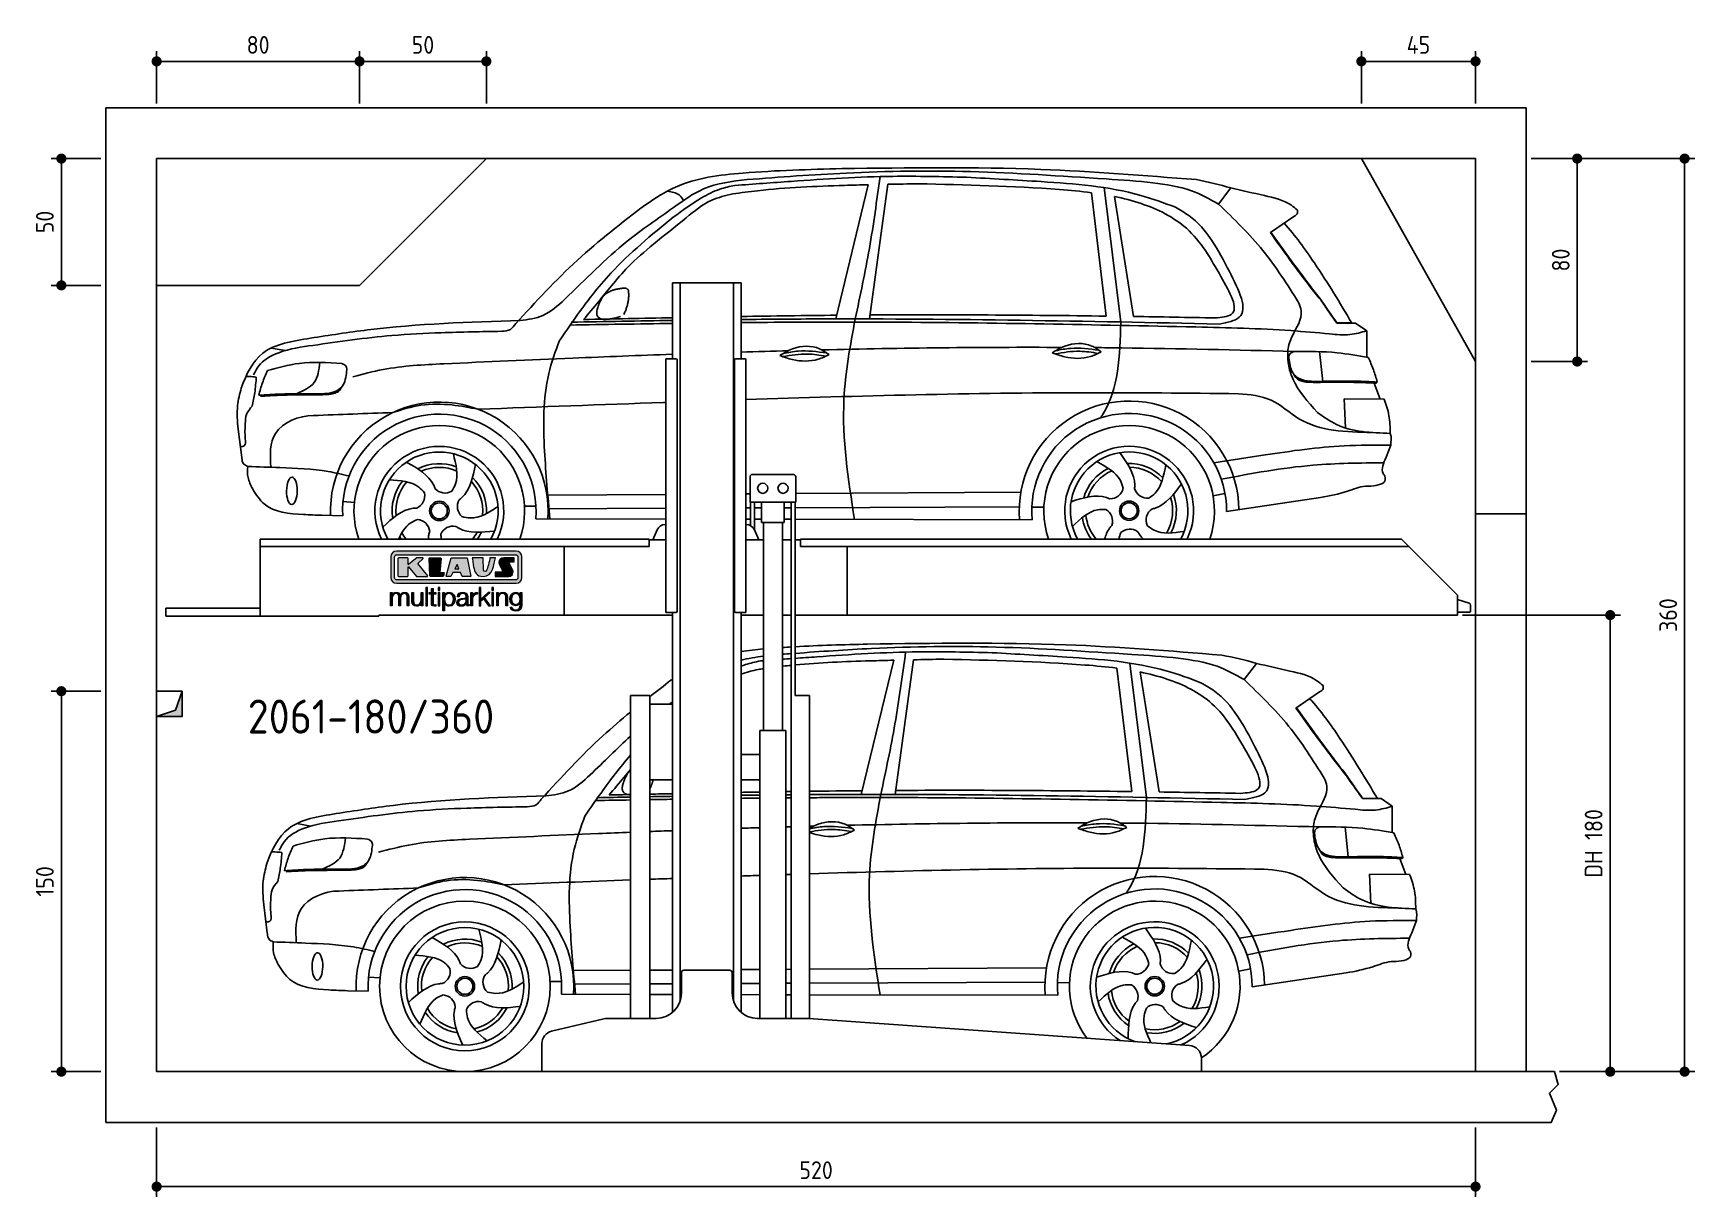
# Model space of a CAD drawing. Header units: millimetres. Extents: x -287 to 6264, y -493 to 4094.
import ezdxf

# ---------------------------------------------------------------- set-up
doc = ezdxf.new("R2010")
doc.units = ezdxf.units.MM
for name, color, linetype in [('4', 3, 'Continuous'), ('5', 3, 'Continuous'), ('breakthrough', 1, 'Continuous'), ('Car', 10, 'Continuous'), ('Logo', 7, 'Continuous')]:
    doc.layers.add(name, color=color, linetype=linetype)
doc.styles.get("Standard").update_dxf_attribs({"font": 'ISOCP.SHX'})
doc.dimstyles.new('GEN-ISO$0', dxfattribs={"dimscale": 20, "dimtxt": 3.5, "dimasz": 2, "dimexe": 2, "dimexo": 1, "dimgap": 1.5, "dimtad": 1, "dimdec": 1, "dimlfac": 0.1, "dimdsep": 46, "dimtxsty": 'STANDARD', "dimblk": 'PUNKT', "dimcen": 2, "dimclrd": 256, "dimclre": 256, "dimclrt": 2, "dimadec": 0, "dimazin": 0, "dimtp": 0.1, "dimtm": 0.1, "dimtfac": 0.71, "dimtdec": 1, "dimtmove": 2, "dimatfit": 3, "dimldrblk": 'PUNKT', "dimfxl": 1, "dimtolj": 1, "dimarcsym": 0})

msp = doc.modelspace()

# ---------------------------------------------------------------- texts
msp.add_text('2061-180/360', height=134.4).set_placement((559.31, 1332.82))

# ---------------------------------------------------------------- blocks, each defined once
blk = doc.blocks.new('PUNKT')
at = {"layer": '4', "color": 0, "linetype": 'ByBlock'}
blk.add_line((-0.5, 0), (-1, 0), dxfattribs=at)
at = {"layer": '4', "color": 0, "linetype": 'ByBlock', "const_width": 0.5}
blk.add_lwpolyline([(-0.25, 0, 1), (0.25, 0, 1)], format="xyb", close=True, dxfattribs=at)
blk = doc.blocks.new('*D11')
at = {"layer": '5', "lineweight": -2}
for p, q in [((200, -220), (200, -493.3)), ((5400, -220), (5400, -493.3)), ((240, -453.3), (5360, -453.3))]:
    blk.add_line(p, q, dxfattribs=at)
at = {"layer": 'DEFPOINTS', "color": 0}
for p in [(200, -200), (5400, -200), (5400, -453.3)]:
    blk.add_point(p, dxfattribs=at)
at = {"layer": '5', "lineweight": -2, "xscale": 40, "yscale": 40, "zscale": 40, "rotation": 180}
blk.add_blockref('PUNKT', (200, -453.3), dxfattribs=at)
at = {"layer": '5', "lineweight": -2, "xscale": 40, "yscale": 40, "zscale": 40}
blk.add_blockref('PUNKT', (5400, -453.3), dxfattribs=at)
at = {"layer": '5', "color": 2, "insert": (2800, -388.3), "char_height": 70, "attachment_point": 5}
blk.add_mtext('\\A1;520', dxfattribs=at)
blk = doc.blocks.new('*D3')
at = {"layer": '5', "lineweight": -2}
for p, q in [((-20, 1500), (-215.7, 1500)), ((-175.7, 40), (-175.7, 1460)), ((-20, 0), (-215.7, 0))]:
    blk.add_line(p, q, dxfattribs=at)
at = {"layer": 'DEFPOINTS', "color": 0}
for p in [(-175.7, 1500), (0, 1500), (0, 0)]:
    blk.add_point(p, dxfattribs=at)
at = {"layer": '5', "lineweight": -2, "xscale": 40, "yscale": 40, "zscale": 40}
for p, rotation in [((-175.7, 1500), 90), ((-175.7, 0), 270)]:
    blk.add_blockref('PUNKT', p, dxfattribs=dict(at, rotation=rotation))
at = {"layer": '5', "color": 2, "insert": (-240.7, 750), "char_height": 70, "attachment_point": 5, "rotation": 90}
blk.add_mtext('\\A1;150', dxfattribs=at)
blk = doc.blocks.new('*D4')
at = {"layer": '5', "lineweight": -2}
for p, q in [((-20, 3600), (-215.7, 3600)), ((-175.7, 3140), (-175.7, 3560)), ((-20, 3100), (-215.7, 3100))]:
    blk.add_line(p, q, dxfattribs=at)
at = {"layer": 'DEFPOINTS', "color": 0}
for p in [(-175.7, 3600), (0, 3600), (0, 3100)]:
    blk.add_point(p, dxfattribs=at)
at = {"layer": '5', "lineweight": -2, "xscale": 40, "yscale": 40, "zscale": 40}
for p, rotation in [((-175.7, 3600), 90), ((-175.7, 3100), 270)]:
    blk.add_blockref('PUNKT', p, dxfattribs=dict(at, rotation=rotation))
at = {"layer": '5', "color": 2, "insert": (-240.7, 3350), "char_height": 70, "attachment_point": 5, "rotation": 90}
blk.add_mtext('\\A1;50', dxfattribs=at)
blk = doc.blocks.new('*D5')
at = {"layer": '5', "lineweight": -2}
for p, q in [((200, 3816.7), (200, 4023.3)), ((1000, 3816.7), (1000, 4023.3)), ((240, 3983.3), (960, 3983.3))]:
    blk.add_line(p, q, dxfattribs=at)
at = {"layer": 'DEFPOINTS', "color": 0}
for p in [(1000, 3983.3), (200, 3796.7), (1000, 3796.7)]:
    blk.add_point(p, dxfattribs=at)
at = {"layer": '5', "lineweight": -2, "xscale": 40, "yscale": 40, "zscale": 40, "rotation": 180}
blk.add_blockref('PUNKT', (200, 3983.3), dxfattribs=at)
at = {"layer": '5', "lineweight": -2, "xscale": 40, "yscale": 40, "zscale": 40}
blk.add_blockref('PUNKT', (1000, 3983.3), dxfattribs=at)
at = {"layer": '5', "color": 2, "insert": (600, 4048.3), "char_height": 70, "attachment_point": 5}
blk.add_mtext('\\A1;80', dxfattribs=at)
blk = doc.blocks.new('*D6')
at = {"layer": '5', "lineweight": -2}
for p, q in [((1000, 3816.7), (1000, 4023.3)), ((1500, 3816.7), (1500, 4023.3)), ((1040, 3983.3), (1460, 3983.3))]:
    blk.add_line(p, q, dxfattribs=at)
at = {"layer": 'DEFPOINTS', "color": 0}
for p in [(1500, 3983.3), (1000, 3796.7), (1500, 3796.7)]:
    blk.add_point(p, dxfattribs=at)
at = {"layer": '5', "lineweight": -2, "xscale": 40, "yscale": 40, "zscale": 40, "rotation": 180}
blk.add_blockref('PUNKT', (1000, 3983.3), dxfattribs=at)
at = {"layer": '5', "lineweight": -2, "xscale": 40, "yscale": 40, "zscale": 40}
blk.add_blockref('PUNKT', (1500, 3983.3), dxfattribs=at)
at = {"layer": '5', "color": 2, "insert": (1250, 4048.3), "char_height": 70, "attachment_point": 5}
blk.add_mtext('\\A1;50', dxfattribs=at)
blk = doc.blocks.new('*D7')
at = {"layer": '5', "lineweight": -2}
for p, q in [((5620, 3600), (5841, 3600)), ((5801, 2840), (5801, 3560)), ((5620, 2800), (5841, 2800))]:
    blk.add_line(p, q, dxfattribs=at)
at = {"layer": 'DEFPOINTS', "color": 0}
for p in [(5600, 3600), (5801, 3600), (5600, 2800)]:
    blk.add_point(p, dxfattribs=at)
at = {"layer": '5', "lineweight": -2, "xscale": 40, "yscale": 40, "zscale": 40}
for p, rotation in [((5801, 3600), 90), ((5801, 2800), 270)]:
    blk.add_blockref('PUNKT', p, dxfattribs=dict(at, rotation=rotation))
at = {"layer": '5', "color": 2, "insert": (5736, 3200), "char_height": 70, "attachment_point": 5, "rotation": 90}
blk.add_mtext('\\A1;80', dxfattribs=at)
blk = doc.blocks.new('*D8')
at = {"layer": '5', "lineweight": -2}
for p, q in [((5620, 3600), (6264.4, 3600)), ((6224.4, 40), (6224.4, 3560)), ((5731.2, 0), (6264.4, 0))]:
    blk.add_line(p, q, dxfattribs=at)
at = {"layer": 'DEFPOINTS', "color": 0}
for p in [(5600, 3600), (6224.4, 3600), (5711.2, 0)]:
    blk.add_point(p, dxfattribs=at)
at = {"layer": '5', "lineweight": -2, "xscale": 40, "yscale": 40, "zscale": 40}
for p, rotation in [((6224.4, 3600), 90), ((6224.4, 0), 270)]:
    blk.add_blockref('PUNKT', p, dxfattribs=dict(at, rotation=rotation))
at = {"layer": '5', "color": 2, "insert": (6159.4, 1800), "char_height": 70, "attachment_point": 5, "rotation": 90}
blk.add_mtext('\\A1;360', dxfattribs=at)
blk = doc.blocks.new('*D9')
at = {"layer": '5', "lineweight": -2}
for p, q in [((5348.6, 1800), (5971.1, 1800)), ((5931.1, 40), (5931.1, 1760)), ((5731.2, 0), (5971.1, 0))]:
    blk.add_line(p, q, dxfattribs=at)
at = {"layer": 'DEFPOINTS', "color": 0}
for p in [(5328.6, 1800), (5931.1, 1800), (5711.2, 0)]:
    blk.add_point(p, dxfattribs=at)
at = {"layer": '5', "lineweight": -2, "xscale": 40, "yscale": 40, "zscale": 40}
for p, rotation in [((5931.1, 1800), 90), ((5931.1, 0), 270)]:
    blk.add_blockref('PUNKT', p, dxfattribs=dict(at, rotation=rotation))
at = {"layer": '5', "color": 2, "insert": (5865.6, 900), "char_height": 70, "attachment_point": 5, "rotation": 90}
blk.add_mtext('\\A1;DH 180', dxfattribs=at)
blk = doc.blocks.new('*D10')
at = {"layer": '5', "lineweight": -2}
for p, q in [((4950, 3816.7), (4950, 4023.3)), ((5400, 3816.7), (5400, 4023.3)), ((4990, 3983.3), (5360, 3983.3))]:
    blk.add_line(p, q, dxfattribs=at)
at = {"layer": 'DEFPOINTS', "color": 0}
for p in [(5400, 3983.3), (4950, 3796.7), (5400, 3796.7)]:
    blk.add_point(p, dxfattribs=at)
at = {"layer": '5', "lineweight": -2, "xscale": 40, "yscale": 40, "zscale": 40, "rotation": 180}
blk.add_blockref('PUNKT', (4950, 3983.3), dxfattribs=at)
at = {"layer": '5', "lineweight": -2, "xscale": 40, "yscale": 40, "zscale": 40}
blk.add_blockref('PUNKT', (5400, 3983.3), dxfattribs=at)
at = {"layer": '5', "color": 2, "insert": (5175, 4048.3), "char_height": 70, "attachment_point": 5}
blk.add_mtext('\\A1;45', dxfattribs=at)
blk = doc.blocks.new('KLAUS')
at = {"layer": 'Logo'}
h = blk.add_hatch(color=8, dxfattribs=at)
h.dxf.hatch_style = 2
edge = h.paths.add_edge_path()
edge.add_spline(control_points=[(3.6, 29.09), (2.88, 29.09), (2.3, 28.51), (2.3, 27.8), (2.3, 27.8), (2.3, 16.11), (2.3, 16.11), (2.3, 15.39), (2.88, 14.81), (3.6, 14.81), (3.6, 14.81), (71.16, 14.81), (71.16, 14.81), (71.88, 14.81), (72.46, 15.39), (72.46, 16.11), (72.46, 16.11), (72.46, 27.8), (72.46, 27.8), (72.46, 28.51), (71.88, 29.09), (71.16, 29.09), (71.16, 29.09), (3.6, 29.09), (3.6, 29.09), (3.6, 29.09), (3.6, 29.09), (3.6, 29.09)], knot_values=[0, 0, 0, 0, 1, 1, 1, 2, 2, 2, 3, 3, 3, 4, 4, 4, 5, 5, 5, 6, 6, 6, 7, 7, 7, 8, 8, 8, 9, 9, 9, 9], degree=3, periodic=0)
edge = h.paths.add_edge_path()
edge.add_spline(control_points=[(3.35, 31.23), (3.35, 31.23), (71.47, 31.23), (71.47, 31.23), (73.26, 31.23), (74.71, 29.77), (74.71, 27.99), (74.71, 27.99), (74.71, 16.17), (74.71, 16.17), (74.71, 14.38), (73.26, 12.93), (71.47, 12.93), (71.47, 12.93), (3.35, 12.93), (3.35, 12.93), (1.56, 12.93), (0.11, 14.38), (0.11, 16.17), (0.11, 16.17), (0.11, 27.99), (0.11, 27.99), (0.11, 29.77), (1.56, 31.23), (3.35, 31.23), (3.35, 31.23), (3.35, 31.23), (3.35, 31.23)], knot_values=[0, 0, 0, 0, 1, 1, 1, 2, 2, 2, 3, 3, 3, 4, 4, 4, 5, 5, 5, 6, 6, 6, 7, 7, 7, 8, 8, 8, 9, 9, 9, 9], degree=3, periodic=0)
h = blk.add_hatch(color=8, dxfattribs=at)
h.dxf.hatch_style = 2
edge = h.paths.add_edge_path()
edge.add_spline(control_points=[(4.5, 27.33), (4.5, 27.33), (9.7, 27.33), (9.7, 27.33), (9.84, 27.33), (9.96, 27.22), (9.96, 27.08), (9.96, 27.08), (9.96, 23.69), (9.96, 23.69), (9.96, 23.69), (9.94, 23.64), (10.04, 23.59), (10.14, 23.53), (10.2, 23.57), (10.2, 23.57), (10.2, 23.57), (10.51, 23.75), (10.51, 23.75), (10.51, 23.75), (14.94, 27.33), (14.94, 27.33), (14.94, 27.33), (18.41, 27.33), (18.41, 27.33), (18.41, 27.33), (18.49, 27.33), (18.56, 27.2), (18.65, 27.04), (18.53, 26.91), (18.53, 26.91), (18.53, 26.91), (15.49, 24.11), (15.49, 24.11), (15.49, 24.11), (21.14, 17.06), (21.14, 17.06), (21.14, 17.06), (21.13, 16.91), (21.13, 16.91), (21.08, 16.84), (20.99, 16.82), (20.99, 16.82), (20.99, 16.82), (14.7, 16.82), (14.7, 16.82), (14.7, 16.82), (10.26, 22.17), (10.26, 22.17), (10.26, 22.17), (10.19, 22.24), (10.08, 22.21), (9.97, 22.18), (9.96, 22.11), (9.96, 22.11), (9.96, 22.11), (9.96, 17.08), (9.96, 17.08), (9.96, 16.94), (9.84, 16.82), (9.7, 16.82), (9.7, 16.82), (4.5, 16.82), (4.5, 16.82), (4.36, 16.82), (4.25, 16.94), (4.25, 17.08), (4.25, 17.08), (4.25, 27.08), (4.25, 27.08), (4.25, 27.22), (4.36, 27.33), (4.5, 27.33), (4.5, 27.33), (4.5, 27.33), (4.5, 27.33)], knot_values=[0, 0, 0, 0, 1, 1, 1, 2, 2, 2, 3, 3, 3, 4, 4, 4, 5, 5, 5, 6, 6, 6, 7, 7, 7, 8, 8, 8, 9, 9, 9, 10, 10, 10, 11, 11, 11, 12, 12, 12, 13, 13, 13, 14, 14, 14, 15, 15, 15, 16, 16, 16, 17, 17, 17, 18, 18, 18, 19, 19, 19, 20, 20, 20, 21, 21, 21, 22, 22, 22, 23, 23, 23, 24, 24, 24, 25, 25, 25, 25], degree=3, periodic=0)
h = blk.add_hatch(color=8, dxfattribs=at)
h.dxf.hatch_style = 2
h.paths.add_polyline_path([(22.42, 17.06), (21.97, 27.15), (22.24, 27.33), (28.55, 27.33), (28.86, 26.97), (28.01, 19.08), (30.26, 19.07), (30.44, 18.95), (30.08, 16.95), (29.49, 16.82), (22.6, 16.82)])
h = blk.add_hatch(color=8, dxfattribs=at)
h.paths.add_polyline_path([(36.52, 21.01), (38.93, 21.01), (37.87, 23.57)])
h.paths.add_polyline_path([(34.52, 27.33), (43.65, 27.33), (45.76, 16.94), (45.57, 16.82), (40.83, 16.82), (39.89, 18.95), (35.42, 18.95), (34.27, 16.82), (31.78, 16.82), (31.66, 17)])
h = blk.add_hatch(color=8, dxfattribs=at)
h.dxf.hatch_style = 2
edge = h.paths.add_edge_path()
edge.add_spline(control_points=[(52.69, 27.32), (52.69, 27.32), (52.88, 20.14), (52.88, 20.14), (53.01, 19.89), (53.2, 19.77), (53.43, 19.71), (53.91, 19.59), (54.43, 19.57), (54.64, 20.03), (55.23, 21.34), (56.27, 25.45), (56.6, 27.33), (56.6, 27.33), (59.77, 27.33), (59.77, 27.33), (58.77, 23.9), (58.56, 16.82), (52.63, 16.76), (48.72, 16.72), (48.01, 19.35), (47.27, 22.24), (46.89, 23.68), (46.54, 27.33), (46.54, 27.33), (46.54, 27.33), (52.69, 27.32), (52.69, 27.32), (52.69, 27.32), (52.69, 27.32), (52.69, 27.32)], knot_values=[0, 0, 0, 0, 1, 1, 1, 2, 2, 2, 3, 3, 3, 4, 4, 4, 5, 5, 5, 6, 6, 6, 7, 7, 7, 8, 8, 8, 9, 9, 9, 10, 10, 10, 10], degree=3, periodic=0)
h = blk.add_hatch(color=8, dxfattribs=at)
h.dxf.hatch_style = 2
edge = h.paths.add_edge_path()
edge.add_spline(control_points=[(64.46, 27.33), (64.46, 27.33), (70.31, 27.33), (70.31, 27.33), (70.31, 26.52), (70.31, 26.02), (70.31, 25.12), (70.31, 25.12), (67.3, 25.12), (67.3, 25.12), (67.24, 25.04), (67.25, 25.11), (67.25, 24.91), (67.25, 24.88), (69.73, 20.38), (69.73, 19.57), (69.73, 16.4), (67.22, 16.81), (65.9, 16.82), (65.9, 16.82), (59.59, 16.82), (59.59, 16.82), (59.59, 17.76), (59.59, 18.23), (59.59, 19.14), (59.59, 19.14), (63.75, 19.14), (63.75, 19.14), (63.82, 19.22), (63.81, 19.11), (63.81, 19.31), (63.81, 20.32), (61.58, 23.06), (61.58, 24.63), (61.58, 26.33), (62.83, 27.34), (64.46, 27.33), (64.46, 27.33), (64.46, 27.33), (64.46, 27.33)], knot_values=[0, 0, 0, 0, 1, 1, 1, 2, 2, 2, 3, 3, 3, 4, 4, 4, 5, 5, 5, 6, 6, 6, 7, 7, 7, 8, 8, 8, 9, 9, 9, 10, 10, 10, 11, 11, 11, 12, 12, 12, 13, 13, 13, 13], degree=3, periodic=0)
h = blk.add_hatch(color=30, dxfattribs=at)
h.dxf.hatch_style = 2
h.paths.add_polyline_path([(20.07, 0), (20.99, 0), (20.99, 10.45), (20.07, 10.45)])
h = blk.add_hatch(color=30, dxfattribs=at)
h.dxf.hatch_style = 2
edge = h.paths.add_edge_path()
edge.add_spline(control_points=[(24.22, 9.82), (24.22, 9.82), (23.3, 9.82), (23.3, 9.82), (23.3, 9.82), (23.3, 7.55), (23.3, 7.55), (23.3, 7.55), (21.98, 7.55), (21.98, 7.55), (21.98, 7.55), (21.98, 6.78), (21.98, 6.78), (21.98, 6.78), (23.3, 6.78), (23.3, 6.78), (23.3, 6.78), (23.3, 1.61), (23.3, 1.61), (23.28, 0.32), (23.71, -0.09), (24.94, -0.09), (25.22, -0.09), (25.48, -0.06), (25.76, -0.06), (25.76, -0.06), (25.76, 0.73), (25.76, 0.73), (25.5, 0.7), (25.23, 0.69), (24.97, 0.69), (24.31, 0.73), (24.22, 1.08), (24.22, 1.68), (24.22, 1.68), (24.22, 6.78), (24.22, 6.78), (24.22, 6.78), (25.76, 6.78), (25.76, 6.78), (25.76, 6.78), (25.76, 7.55), (25.76, 7.55), (25.76, 7.55), (24.22, 7.55), (24.22, 7.55), (24.22, 7.55), (24.22, 9.82), (24.22, 9.82), (24.22, 9.82), (24.22, 9.82), (24.22, 9.82)], knot_values=[0, 0, 0, 0, 1, 1, 1, 2, 2, 2, 3, 3, 3, 4, 4, 4, 5, 5, 5, 6, 6, 6, 7, 7, 7, 8, 8, 8, 9, 9, 9, 10, 10, 10, 11, 11, 11, 12, 12, 12, 13, 13, 13, 14, 14, 14, 15, 15, 15, 16, 16, 16, 17, 17, 17, 17], degree=3, periodic=0)
h = blk.add_hatch(color=30, dxfattribs=at)
h.paths.add_polyline_path([(27.1, 0), (28.03, 0), (28.03, 7.55), (27.1, 7.55)])
h.paths.add_polyline_path([(27.1, 8.98), (28.03, 8.98), (28.03, 10.45), (27.1, 10.45)])
h = blk.add_hatch(color=30, dxfattribs=at)
h.dxf.hatch_style = 2
h.paths.add_polyline_path([(50.4, 0), (51.32, 0), (51.32, 2.87), (52.82, 4.11), (55.8, 0), (56.96, 0), (53.52, 4.76), (56.74, 7.55), (55.51, 7.55), (51.32, 3.89), (51.32, 10.45), (50.4, 10.45)])
h = blk.add_hatch(color=30, dxfattribs=at)
h.paths.add_polyline_path([(57.74, 0), (58.66, 0), (58.66, 7.55), (57.74, 7.55)])
h.paths.add_polyline_path([(57.74, 8.98), (58.66, 8.98), (58.66, 10.45), (57.74, 10.45)])
h = blk.add_hatch(color=30, dxfattribs=at)
h.dxf.hatch_style = 2
edge = h.paths.add_edge_path()
edge.add_spline(control_points=[(0, 0), (0, 0), (0.92, 0), (0.92, 0), (0.92, 0), (0.92, 4.22), (0.92, 4.22), (0.94, 5.8), (1.58, 7), (3.18, 7), (4.35, 7), (4.77, 6.15), (4.76, 5.12), (4.76, 5.12), (4.76, 0), (4.76, 0), (4.76, 0), (5.68, 0), (5.68, 0), (5.68, 0), (5.68, 4.27), (5.68, 4.27), (5.68, 5.68), (6.14, 7), (7.73, 7), (9.05, 7), (9.52, 6.32), (9.52, 5.08), (9.52, 5.08), (9.52, 0), (9.52, 0), (9.52, 0), (10.44, 0), (10.44, 0), (10.44, 0), (10.44, 5.12), (10.44, 5.12), (10.44, 6.91), (9.59, 7.77), (7.94, 7.77), (6.94, 7.77), (5.99, 7.29), (5.54, 6.3), (5.26, 7.29), (4.36, 7.77), (3.37, 7.77), (2.17, 7.77), (1.38, 7.19), (0.89, 6.28), (0.89, 6.28), (0.85, 6.28), (0.85, 6.28), (0.85, 6.28), (0.85, 7.55), (0.85, 7.55), (0.85, 7.55), (0, 7.55), (0, 7.55), (0, 7.55), (0, 0), (0, 0), (0, 0), (0, 0), (0, 0)], knot_values=[0, 0, 0, 0, 1, 1, 1, 2, 2, 2, 3, 3, 3, 4, 4, 4, 5, 5, 5, 6, 6, 6, 7, 7, 7, 8, 8, 8, 9, 9, 9, 10, 10, 10, 11, 11, 11, 12, 12, 12, 13, 13, 13, 14, 14, 14, 15, 15, 15, 16, 16, 16, 17, 17, 17, 18, 18, 18, 19, 19, 19, 20, 20, 20, 21, 21, 21, 21], degree=3, periodic=0)
h = blk.add_hatch(color=30, dxfattribs=at)
h.dxf.hatch_style = 2
edge = h.paths.add_edge_path()
edge.add_spline(control_points=[(18.31, 7.55), (18.31, 7.55), (17.39, 7.55), (17.39, 7.55), (17.39, 7.55), (17.39, 3.59), (17.39, 3.59), (17.39, 2.05), (16.7, 0.56), (15.12, 0.56), (13.66, 0.56), (13.15, 1.27), (13.1, 2.64), (13.1, 2.64), (13.1, 7.55), (13.1, 7.55), (13.1, 7.55), (12.18, 7.55), (12.18, 7.55), (12.18, 7.55), (12.18, 2.65), (12.18, 2.65), (12.18, 0.89), (12.93, -0.22), (14.83, -0.22), (15.96, -0.22), (16.95, 0.35), (17.44, 1.36), (17.44, 1.36), (17.47, 1.36), (17.47, 1.36), (17.47, 1.36), (17.47, 0), (17.47, 0), (17.47, 0), (18.31, 0), (18.31, 0), (18.31, 0), (18.31, 7.55), (18.31, 7.55), (18.31, 7.55), (18.31, 7.55), (18.31, 7.55)], knot_values=[0, 0, 0, 0, 1, 1, 1, 2, 2, 2, 3, 3, 3, 4, 4, 4, 5, 5, 5, 6, 6, 6, 7, 7, 7, 8, 8, 8, 9, 9, 9, 10, 10, 10, 11, 11, 11, 12, 12, 12, 13, 13, 13, 14, 14, 14, 14], degree=3, periodic=0)
h = blk.add_hatch(color=30, dxfattribs=at)
edge = h.paths.add_edge_path()
edge.add_spline(control_points=[(35.84, 3.78), (35.84, 2.21), (35.12, 0.56), (33.37, 0.56), (31.4, 0.56), (30.72, 2.21), (30.72, 3.78), (30.72, 5.49), (31.33, 7), (33.37, 7), (35.12, 7), (35.84, 5.34), (35.84, 3.78), (35.84, 3.78), (35.84, 3.78), (35.84, 3.78)], knot_values=[0, 0, 0, 0, 1, 1, 1, 2, 2, 2, 3, 3, 3, 4, 4, 4, 5, 5, 5, 5], degree=3, periodic=0)
edge = h.paths.add_edge_path()
edge.add_spline(control_points=[(29.79, -2.8), (29.79, -2.8), (30.72, -2.8), (30.72, -2.8), (30.72, -2.8), (30.72, 1.43), (30.72, 1.43), (30.72, 1.43), (30.74, 1.43), (30.74, 1.43), (31.14, 0.35), (32.24, -0.22), (33.37, -0.22), (35.66, -0.22), (36.76, 1.64), (36.76, 3.78), (36.76, 5.91), (35.66, 7.77), (33.37, 7.77), (32.15, 7.77), (31.1, 7.14), (30.67, 6.12), (30.67, 6.12), (30.64, 6.12), (30.64, 6.12), (30.64, 6.12), (30.64, 7.55), (30.64, 7.55), (30.64, 7.55), (29.79, 7.55), (29.79, 7.55), (29.79, 7.55), (29.79, -2.8), (29.79, -2.8), (29.79, -2.8), (29.79, -2.8), (29.79, -2.8)], knot_values=[0, 0, 0, 0, 1, 1, 1, 2, 2, 2, 3, 3, 3, 4, 4, 4, 5, 5, 5, 6, 6, 6, 7, 7, 7, 8, 8, 8, 9, 9, 9, 10, 10, 10, 11, 11, 11, 12, 12, 12, 12], degree=3, periodic=0)
h = blk.add_hatch(color=30, dxfattribs=at)
edge = h.paths.add_edge_path()
edge.add_spline(control_points=[(43.03, 2.93), (43.04, 1.45), (41.8, 0.56), (40.39, 0.56), (39.53, 0.56), (38.71, 1.13), (38.71, 2.05), (38.71, 3.53), (40.66, 3.51), (42.22, 3.79), (42.47, 3.84), (42.88, 3.91), (43, 4.13), (43, 4.13), (43.03, 4.13), (43.03, 4.13), (43.03, 4.13), (43.03, 2.93), (43.03, 2.93), (43.03, 2.93), (43.03, 2.93), (43.03, 2.93)], knot_values=[0, 0, 0, 0, 1, 1, 1, 2, 2, 2, 3, 3, 3, 4, 4, 4, 5, 5, 5, 6, 6, 6, 7, 7, 7, 7], degree=3, periodic=0)
edge = h.paths.add_edge_path()
edge.add_spline(control_points=[(39.03, 5.24), (39.06, 6.47), (39.91, 7), (41.05, 7), (42.14, 7), (43.03, 6.69), (43.03, 5.45), (43.03, 4.61), (42.6, 4.51), (41.84, 4.42), (39.85, 4.19), (37.79, 4.11), (37.79, 1.99), (37.79, 0.47), (38.93, -0.22), (40.32, -0.22), (41.77, -0.22), (42.43, 0.34), (43.07, 1.32), (43.07, 1.32), (43.1, 1.32), (43.1, 1.32), (43.1, 0.53), (43.25, 0), (44.19, 0), (44.43, 0), (44.58, 0.01), (44.79, 0.06), (44.79, 0.06), (44.79, 0.83), (44.79, 0.83), (44.71, 0.81), (44.6, 0.78), (44.49, 0.78), (44.13, 0.78), (43.95, 0.98), (43.95, 1.33), (43.95, 1.33), (43.95, 5.34), (43.95, 5.34), (43.95, 7.36), (42.5, 7.77), (41.17, 7.77), (39.44, 7.77), (38.2, 7.01), (38.11, 5.24), (38.11, 5.24), (39.03, 5.24), (39.03, 5.24), (39.03, 5.24), (39.03, 5.24), (39.03, 5.24)], knot_values=[0, 0, 0, 0, 1, 1, 1, 2, 2, 2, 3, 3, 3, 4, 4, 4, 5, 5, 5, 6, 6, 6, 7, 7, 7, 8, 8, 8, 9, 9, 9, 10, 10, 10, 11, 11, 11, 12, 12, 12, 13, 13, 13, 14, 14, 14, 15, 15, 15, 16, 16, 16, 17, 17, 17, 17], degree=3, periodic=0)
h = blk.add_hatch(color=30, dxfattribs=at)
h.dxf.hatch_style = 2
edge = h.paths.add_edge_path()
edge.add_spline(control_points=[(45.79, 0), (45.79, 0), (46.71, 0), (46.71, 0), (46.71, 0), (46.71, 4.03), (46.71, 4.03), (46.71, 5.59), (47.85, 6.82), (49.52, 6.73), (49.52, 6.73), (49.52, 7.66), (49.52, 7.66), (48.16, 7.72), (47.14, 7), (46.67, 5.78), (46.67, 5.78), (46.64, 5.78), (46.64, 5.78), (46.64, 5.78), (46.64, 7.55), (46.64, 7.55), (46.64, 7.55), (45.79, 7.55), (45.79, 7.55), (45.79, 7.55), (45.79, 0), (45.79, 0), (45.79, 0), (45.79, 0), (45.79, 0)], knot_values=[0, 0, 0, 0, 1, 1, 1, 2, 2, 2, 3, 3, 3, 4, 4, 4, 5, 5, 5, 6, 6, 6, 7, 7, 7, 8, 8, 8, 9, 9, 9, 10, 10, 10, 10], degree=3, periodic=0)
h = blk.add_hatch(color=30, dxfattribs=at)
h.dxf.hatch_style = 2
edge = h.paths.add_edge_path()
edge.add_spline(control_points=[(60.41, 0), (60.41, 0), (61.33, 0), (61.33, 0), (61.33, 0), (61.33, 4.41), (61.33, 4.41), (61.36, 5.89), (62.24, 7), (63.7, 7), (65.2, 7), (65.62, 6.02), (65.62, 4.71), (65.62, 4.71), (65.62, 0), (65.62, 0), (65.62, 0), (66.54, 0), (66.54, 0), (66.54, 0), (66.54, 4.86), (66.54, 4.86), (66.54, 6.66), (65.9, 7.77), (63.78, 7.77), (62.71, 7.77), (61.7, 7.16), (61.36, 6.25), (61.36, 6.25), (61.33, 6.25), (61.33, 6.25), (61.33, 6.25), (61.33, 7.55), (61.33, 7.55), (61.33, 7.55), (60.41, 7.55), (60.41, 7.55), (60.41, 7.55), (60.41, 0), (60.41, 0), (60.41, 0), (60.41, 0), (60.41, 0)], knot_values=[0, 0, 0, 0, 1, 1, 1, 2, 2, 2, 3, 3, 3, 4, 4, 4, 5, 5, 5, 6, 6, 6, 7, 7, 7, 8, 8, 8, 9, 9, 9, 10, 10, 10, 11, 11, 11, 12, 12, 12, 13, 13, 13, 14, 14, 14, 14], degree=3, periodic=0)
h = blk.add_hatch(color=30, dxfattribs=at)
edge = h.paths.add_edge_path()
edge.add_spline(control_points=[(71.32, 0.86), (69.62, 0.86), (68.83, 2.34), (68.83, 3.86), (68.83, 5.43), (69.56, 7), (71.32, 7), (73.06, 7), (73.75, 5.34), (73.75, 3.86), (73.75, 2.33), (72.91, 0.86), (71.32, 0.86), (71.32, 0.86), (71.32, 0.86), (71.32, 0.86)], knot_values=[0, 0, 0, 0, 1, 1, 1, 2, 2, 2, 3, 3, 3, 4, 4, 4, 5, 5, 5, 5], degree=3, periodic=0)
edge = h.paths.add_edge_path()
edge.add_spline(control_points=[(74.67, 7.55), (74.67, 7.55), (73.75, 7.55), (73.75, 7.55), (73.75, 7.55), (73.75, 6.25), (73.75, 6.25), (73.75, 6.25), (73.72, 6.25), (73.72, 6.25), (73.35, 7.09), (72.41, 7.77), (71.32, 7.77), (69.13, 7.77), (67.9, 6.05), (67.9, 3.97), (67.9, 1.82), (68.9, 0.09), (71.32, 0.09), (72.4, 0.09), (73.29, 0.72), (73.72, 1.64), (73.72, 1.64), (73.75, 1.64), (73.75, 1.64), (73.75, 1.64), (73.75, 0.61), (73.75, 0.61), (73.75, -1.23), (73.01, -2.24), (71.32, -2.24), (70.29, -2.24), (69.31, -1.85), (69.1, -0.73), (69.1, -0.73), (68.18, -0.73), (68.18, -0.73), (68.31, -2.34), (69.81, -3.02), (71.32, -3.02), (73.79, -3.02), (74.65, -1.64), (74.67, 0.61), (74.67, 0.61), (74.67, 7.55), (74.67, 7.55), (74.67, 7.55), (74.67, 7.55), (74.67, 7.55)], knot_values=[0, 0, 0, 0, 1, 1, 1, 2, 2, 2, 3, 3, 3, 4, 4, 4, 5, 5, 5, 6, 6, 6, 7, 7, 7, 8, 8, 8, 9, 9, 9, 10, 10, 10, 11, 11, 11, 12, 12, 12, 13, 13, 13, 14, 14, 14, 15, 15, 15, 16, 16, 16, 16], degree=3, periodic=0)
at = {"layer": 'Logo', "lineweight": 0}
for points in [[(22.42, 17.06), (21.97, 27.15), (22.24, 27.33), (28.55, 27.33), (28.86, 26.97), (28.01, 19.08), (30.26, 19.07), (30.44, 18.95), (30.08, 16.95), (29.49, 16.82), (22.6, 16.82), (22.42, 17.06), (22.42, 17.06)], [(34.52, 27.33), (43.65, 27.33), (45.76, 16.94), (45.57, 16.82), (40.83, 16.82), (39.89, 18.95), (35.42, 18.95), (34.27, 16.82), (31.78, 16.82), (31.66, 17), (34.52, 27.33), (34.52, 27.33)], [(36.52, 21.01), (38.93, 21.01), (37.87, 23.57), (36.52, 21.01), (36.52, 21.01)], [(20.07, 0), (20.99, 0), (20.99, 10.45), (20.07, 10.45), (20.07, 0), (20.07, 0)], [(27.1, 8.98), (28.03, 8.98), (28.03, 10.45), (27.1, 10.45), (27.1, 8.98), (27.1, 8.98)], [(50.4, 0), (51.32, 0), (51.32, 2.87), (52.82, 4.11), (55.8, 0), (56.96, 0), (53.52, 4.76), (56.74, 7.55), (55.51, 7.55), (51.32, 3.89), (51.32, 10.45), (50.4, 10.45), (50.4, 0), (50.4, 0)], [(57.74, 8.98), (58.66, 8.98), (58.66, 10.45), (57.74, 10.45), (57.74, 8.98), (57.74, 8.98)], [(27.1, 0), (28.03, 0), (28.03, 7.55), (27.1, 7.55), (27.1, 0), (27.1, 0)], [(57.74, 0), (58.66, 0), (58.66, 7.55), (57.74, 7.55), (57.74, 0), (57.74, 0)]]:
    blk.add_lwpolyline(points, dxfattribs=at)
for points, knots in [([(3.35, 31.23), (3.35, 31.23), (71.47, 31.23), (71.47, 31.23), (73.26, 31.23), (74.71, 29.77), (74.71, 27.99), (74.71, 27.99), (74.71, 16.17), (74.71, 16.17), (74.71, 14.38), (73.26, 12.93), (71.47, 12.93), (71.47, 12.93), (3.35, 12.93), (3.35, 12.93), (1.56, 12.93), (0.11, 14.38), (0.11, 16.17), (0.11, 16.17), (0.11, 27.99), (0.11, 27.99), (0.11, 29.77), (1.56, 31.23), (3.35, 31.23), (3.35, 31.23), (3.35, 31.23), (3.35, 31.23)], [0, 0, 0, 0, 1, 1, 1, 2, 2, 2, 3, 3, 3, 4, 4, 4, 5, 5, 5, 6, 6, 6, 7, 7, 7, 8, 8, 8, 9, 9, 9, 9]), ([(3.6, 29.09), (2.88, 29.09), (2.3, 28.51), (2.3, 27.8), (2.3, 27.8), (2.3, 16.11), (2.3, 16.11), (2.3, 15.39), (2.88, 14.81), (3.6, 14.81), (3.6, 14.81), (71.16, 14.81), (71.16, 14.81), (71.88, 14.81), (72.46, 15.39), (72.46, 16.11), (72.46, 16.11), (72.46, 27.8), (72.46, 27.8), (72.46, 28.51), (71.88, 29.09), (71.16, 29.09), (71.16, 29.09), (3.6, 29.09), (3.6, 29.09), (3.6, 29.09), (3.6, 29.09), (3.6, 29.09)], [0, 0, 0, 0, 1, 1, 1, 2, 2, 2, 3, 3, 3, 4, 4, 4, 5, 5, 5, 6, 6, 6, 7, 7, 7, 8, 8, 8, 9, 9, 9, 9]), ([(4.5, 27.33), (4.5, 27.33), (9.7, 27.33), (9.7, 27.33), (9.84, 27.33), (9.96, 27.22), (9.96, 27.08), (9.96, 27.08), (9.96, 23.69), (9.96, 23.69), (9.96, 23.69), (9.94, 23.64), (10.04, 23.59), (10.14, 23.53), (10.2, 23.57), (10.2, 23.57), (10.2, 23.57), (10.51, 23.75), (10.51, 23.75), (10.51, 23.75), (14.94, 27.33), (14.94, 27.33), (14.94, 27.33), (18.41, 27.33), (18.41, 27.33), (18.41, 27.33), (18.49, 27.33), (18.56, 27.2), (18.65, 27.04), (18.53, 26.91), (18.53, 26.91), (18.53, 26.91), (15.49, 24.11), (15.49, 24.11), (15.49, 24.11), (21.14, 17.06), (21.14, 17.06), (21.14, 17.06), (21.13, 16.91), (21.13, 16.91), (21.08, 16.84), (20.99, 16.82), (20.99, 16.82), (20.99, 16.82), (14.7, 16.82), (14.7, 16.82), (14.7, 16.82), (10.26, 22.17), (10.26, 22.17), (10.26, 22.17), (10.19, 22.24), (10.08, 22.21), (9.97, 22.18), (9.96, 22.11), (9.96, 22.11), (9.96, 22.11), (9.96, 17.08), (9.96, 17.08), (9.96, 16.94), (9.84, 16.82), (9.7, 16.82), (9.7, 16.82), (4.5, 16.82), (4.5, 16.82), (4.36, 16.82), (4.25, 16.94), (4.25, 17.08), (4.25, 17.08), (4.25, 27.08), (4.25, 27.08), (4.25, 27.22), (4.36, 27.33), (4.5, 27.33), (4.5, 27.33), (4.5, 27.33), (4.5, 27.33)], [0, 0, 0, 0, 1, 1, 1, 2, 2, 2, 3, 3, 3, 4, 4, 4, 5, 5, 5, 6, 6, 6, 7, 7, 7, 8, 8, 8, 9, 9, 9, 10, 10, 10, 11, 11, 11, 12, 12, 12, 13, 13, 13, 14, 14, 14, 15, 15, 15, 16, 16, 16, 17, 17, 17, 18, 18, 18, 19, 19, 19, 20, 20, 20, 21, 21, 21, 22, 22, 22, 23, 23, 23, 24, 24, 24, 25, 25, 25, 25]), ([(52.69, 27.32), (52.69, 27.32), (52.88, 20.14), (52.88, 20.14), (53.01, 19.89), (53.2, 19.77), (53.43, 19.71), (53.91, 19.59), (54.43, 19.57), (54.64, 20.03), (55.23, 21.34), (56.27, 25.45), (56.6, 27.33), (56.6, 27.33), (59.77, 27.33), (59.77, 27.33), (58.77, 23.9), (58.56, 16.82), (52.63, 16.76), (48.72, 16.72), (48.01, 19.35), (47.27, 22.24), (46.89, 23.68), (46.54, 27.33), (46.54, 27.33), (46.54, 27.33), (52.69, 27.32), (52.69, 27.32), (52.69, 27.32), (52.69, 27.32), (52.69, 27.32)], [0, 0, 0, 0, 1, 1, 1, 2, 2, 2, 3, 3, 3, 4, 4, 4, 5, 5, 5, 6, 6, 6, 7, 7, 7, 8, 8, 8, 9, 9, 9, 10, 10, 10, 10]), ([(64.46, 27.33), (64.46, 27.33), (70.31, 27.33), (70.31, 27.33), (70.31, 26.52), (70.31, 26.02), (70.31, 25.12), (70.31, 25.12), (67.3, 25.12), (67.3, 25.12), (67.24, 25.04), (67.25, 25.11), (67.25, 24.91), (67.25, 24.88), (69.73, 20.38), (69.73, 19.57), (69.73, 16.4), (67.22, 16.81), (65.9, 16.82), (65.9, 16.82), (59.59, 16.82), (59.59, 16.82), (59.59, 17.76), (59.59, 18.23), (59.59, 19.14), (59.59, 19.14), (63.75, 19.14), (63.75, 19.14), (63.82, 19.22), (63.81, 19.11), (63.81, 19.31), (63.81, 20.32), (61.58, 23.06), (61.58, 24.63), (61.58, 26.33), (62.83, 27.34), (64.46, 27.33), (64.46, 27.33), (64.46, 27.33), (64.46, 27.33)], [0, 0, 0, 0, 1, 1, 1, 2, 2, 2, 3, 3, 3, 4, 4, 4, 5, 5, 5, 6, 6, 6, 7, 7, 7, 8, 8, 8, 9, 9, 9, 10, 10, 10, 11, 11, 11, 12, 12, 12, 13, 13, 13, 13]), ([(24.22, 9.82), (24.22, 9.82), (23.3, 9.82), (23.3, 9.82), (23.3, 9.82), (23.3, 7.55), (23.3, 7.55), (23.3, 7.55), (21.98, 7.55), (21.98, 7.55), (21.98, 7.55), (21.98, 6.78), (21.98, 6.78), (21.98, 6.78), (23.3, 6.78), (23.3, 6.78), (23.3, 6.78), (23.3, 1.61), (23.3, 1.61), (23.28, 0.32), (23.71, -0.09), (24.94, -0.09), (25.22, -0.09), (25.48, -0.06), (25.76, -0.06), (25.76, -0.06), (25.76, 0.73), (25.76, 0.73), (25.5, 0.7), (25.23, 0.69), (24.97, 0.69), (24.31, 0.73), (24.22, 1.08), (24.22, 1.68), (24.22, 1.68), (24.22, 6.78), (24.22, 6.78), (24.22, 6.78), (25.76, 6.78), (25.76, 6.78), (25.76, 6.78), (25.76, 7.55), (25.76, 7.55), (25.76, 7.55), (24.22, 7.55), (24.22, 7.55), (24.22, 7.55), (24.22, 9.82), (24.22, 9.82), (24.22, 9.82), (24.22, 9.82), (24.22, 9.82)], [0, 0, 0, 0, 1, 1, 1, 2, 2, 2, 3, 3, 3, 4, 4, 4, 5, 5, 5, 6, 6, 6, 7, 7, 7, 8, 8, 8, 9, 9, 9, 10, 10, 10, 11, 11, 11, 12, 12, 12, 13, 13, 13, 14, 14, 14, 15, 15, 15, 16, 16, 16, 17, 17, 17, 17]), ([(0, 0), (0, 0), (0.92, 0), (0.92, 0), (0.92, 0), (0.92, 4.22), (0.92, 4.22), (0.94, 5.8), (1.58, 7), (3.18, 7), (4.35, 7), (4.77, 6.15), (4.76, 5.12), (4.76, 5.12), (4.76, 0), (4.76, 0), (4.76, 0), (5.68, 0), (5.68, 0), (5.68, 0), (5.68, 4.27), (5.68, 4.27), (5.68, 5.68), (6.14, 7), (7.73, 7), (9.05, 7), (9.52, 6.32), (9.52, 5.08), (9.52, 5.08), (9.52, 0), (9.52, 0), (9.52, 0), (10.44, 0), (10.44, 0), (10.44, 0), (10.44, 5.12), (10.44, 5.12), (10.44, 6.91), (9.59, 7.77), (7.94, 7.77), (6.94, 7.77), (5.99, 7.29), (5.54, 6.3), (5.26, 7.29), (4.36, 7.77), (3.37, 7.77), (2.17, 7.77), (1.38, 7.19), (0.89, 6.28), (0.89, 6.28), (0.85, 6.28), (0.85, 6.28), (0.85, 6.28), (0.85, 7.55), (0.85, 7.55), (0.85, 7.55), (0, 7.55), (0, 7.55), (0, 7.55), (0, 0), (0, 0), (0, 0), (0, 0), (0, 0)], [0, 0, 0, 0, 1, 1, 1, 2, 2, 2, 3, 3, 3, 4, 4, 4, 5, 5, 5, 6, 6, 6, 7, 7, 7, 8, 8, 8, 9, 9, 9, 10, 10, 10, 11, 11, 11, 12, 12, 12, 13, 13, 13, 14, 14, 14, 15, 15, 15, 16, 16, 16, 17, 17, 17, 18, 18, 18, 19, 19, 19, 20, 20, 20, 21, 21, 21, 21]), ([(18.31, 7.55), (18.31, 7.55), (17.39, 7.55), (17.39, 7.55), (17.39, 7.55), (17.39, 3.59), (17.39, 3.59), (17.39, 2.05), (16.7, 0.56), (15.12, 0.56), (13.66, 0.56), (13.15, 1.27), (13.1, 2.64), (13.1, 2.64), (13.1, 7.55), (13.1, 7.55), (13.1, 7.55), (12.18, 7.55), (12.18, 7.55), (12.18, 7.55), (12.18, 2.65), (12.18, 2.65), (12.18, 0.89), (12.93, -0.22), (14.83, -0.22), (15.96, -0.22), (16.95, 0.35), (17.44, 1.36), (17.44, 1.36), (17.47, 1.36), (17.47, 1.36), (17.47, 1.36), (17.47, 0), (17.47, 0), (17.47, 0), (18.31, 0), (18.31, 0), (18.31, 0), (18.31, 7.55), (18.31, 7.55), (18.31, 7.55), (18.31, 7.55), (18.31, 7.55)], [0, 0, 0, 0, 1, 1, 1, 2, 2, 2, 3, 3, 3, 4, 4, 4, 5, 5, 5, 6, 6, 6, 7, 7, 7, 8, 8, 8, 9, 9, 9, 10, 10, 10, 11, 11, 11, 12, 12, 12, 13, 13, 13, 14, 14, 14, 14]), ([(29.79, -2.8), (29.79, -2.8), (30.72, -2.8), (30.72, -2.8), (30.72, -2.8), (30.72, 1.43), (30.72, 1.43), (30.72, 1.43), (30.74, 1.43), (30.74, 1.43), (31.14, 0.35), (32.24, -0.22), (33.37, -0.22), (35.66, -0.22), (36.76, 1.64), (36.76, 3.78), (36.76, 5.91), (35.66, 7.77), (33.37, 7.77), (32.15, 7.77), (31.1, 7.14), (30.67, 6.12), (30.67, 6.12), (30.64, 6.12), (30.64, 6.12), (30.64, 6.12), (30.64, 7.55), (30.64, 7.55), (30.64, 7.55), (29.79, 7.55), (29.79, 7.55), (29.79, 7.55), (29.79, -2.8), (29.79, -2.8), (29.79, -2.8), (29.79, -2.8), (29.79, -2.8)], [0, 0, 0, 0, 1, 1, 1, 2, 2, 2, 3, 3, 3, 4, 4, 4, 5, 5, 5, 6, 6, 6, 7, 7, 7, 8, 8, 8, 9, 9, 9, 10, 10, 10, 11, 11, 11, 12, 12, 12, 12]), ([(35.84, 3.78), (35.84, 2.21), (35.12, 0.56), (33.37, 0.56), (31.4, 0.56), (30.72, 2.21), (30.72, 3.78), (30.72, 5.49), (31.33, 7), (33.37, 7), (35.12, 7), (35.84, 5.34), (35.84, 3.78), (35.84, 3.78), (35.84, 3.78), (35.84, 3.78)], [0, 0, 0, 0, 1, 1, 1, 2, 2, 2, 3, 3, 3, 4, 4, 4, 5, 5, 5, 5]), ([(39.03, 5.24), (39.06, 6.47), (39.91, 7), (41.05, 7), (42.14, 7), (43.03, 6.69), (43.03, 5.45), (43.03, 4.61), (42.6, 4.51), (41.84, 4.42), (39.85, 4.19), (37.79, 4.11), (37.79, 1.99), (37.79, 0.47), (38.93, -0.22), (40.32, -0.22), (41.77, -0.22), (42.43, 0.34), (43.07, 1.32), (43.07, 1.32), (43.1, 1.32), (43.1, 1.32), (43.1, 0.53), (43.25, 0), (44.19, 0), (44.43, 0), (44.58, 0.01), (44.79, 0.06), (44.79, 0.06), (44.79, 0.83), (44.79, 0.83), (44.71, 0.81), (44.6, 0.78), (44.49, 0.78), (44.13, 0.78), (43.95, 0.98), (43.95, 1.33), (43.95, 1.33), (43.95, 5.34), (43.95, 5.34), (43.95, 7.36), (42.5, 7.77), (41.17, 7.77), (39.44, 7.77), (38.2, 7.01), (38.11, 5.24), (38.11, 5.24), (39.03, 5.24), (39.03, 5.24), (39.03, 5.24), (39.03, 5.24), (39.03, 5.24)], [0, 0, 0, 0, 1, 1, 1, 2, 2, 2, 3, 3, 3, 4, 4, 4, 5, 5, 5, 6, 6, 6, 7, 7, 7, 8, 8, 8, 9, 9, 9, 10, 10, 10, 11, 11, 11, 12, 12, 12, 13, 13, 13, 14, 14, 14, 15, 15, 15, 16, 16, 16, 17, 17, 17, 17]), ([(43.03, 2.93), (43.04, 1.45), (41.8, 0.56), (40.39, 0.56), (39.53, 0.56), (38.71, 1.13), (38.71, 2.05), (38.71, 3.53), (40.66, 3.51), (42.22, 3.79), (42.47, 3.84), (42.88, 3.91), (43, 4.13), (43, 4.13), (43.03, 4.13), (43.03, 4.13), (43.03, 4.13), (43.03, 2.93), (43.03, 2.93), (43.03, 2.93), (43.03, 2.93), (43.03, 2.93)], [0, 0, 0, 0, 1, 1, 1, 2, 2, 2, 3, 3, 3, 4, 4, 4, 5, 5, 5, 6, 6, 6, 7, 7, 7, 7]), ([(45.79, 0), (45.79, 0), (46.71, 0), (46.71, 0), (46.71, 0), (46.71, 4.03), (46.71, 4.03), (46.71, 5.59), (47.85, 6.82), (49.52, 6.73), (49.52, 6.73), (49.52, 7.66), (49.52, 7.66), (48.16, 7.72), (47.14, 7), (46.67, 5.78), (46.67, 5.78), (46.64, 5.78), (46.64, 5.78), (46.64, 5.78), (46.64, 7.55), (46.64, 7.55), (46.64, 7.55), (45.79, 7.55), (45.79, 7.55), (45.79, 7.55), (45.79, 0), (45.79, 0), (45.79, 0), (45.79, 0), (45.79, 0)], [0, 0, 0, 0, 1, 1, 1, 2, 2, 2, 3, 3, 3, 4, 4, 4, 5, 5, 5, 6, 6, 6, 7, 7, 7, 8, 8, 8, 9, 9, 9, 10, 10, 10, 10]), ([(60.41, 0), (60.41, 0), (61.33, 0), (61.33, 0), (61.33, 0), (61.33, 4.41), (61.33, 4.41), (61.36, 5.89), (62.24, 7), (63.7, 7), (65.2, 7), (65.62, 6.02), (65.62, 4.71), (65.62, 4.71), (65.62, 0), (65.62, 0), (65.62, 0), (66.54, 0), (66.54, 0), (66.54, 0), (66.54, 4.86), (66.54, 4.86), (66.54, 6.66), (65.9, 7.77), (63.78, 7.77), (62.71, 7.77), (61.7, 7.16), (61.36, 6.25), (61.36, 6.25), (61.33, 6.25), (61.33, 6.25), (61.33, 6.25), (61.33, 7.55), (61.33, 7.55), (61.33, 7.55), (60.41, 7.55), (60.41, 7.55), (60.41, 7.55), (60.41, 0), (60.41, 0), (60.41, 0), (60.41, 0), (60.41, 0)], [0, 0, 0, 0, 1, 1, 1, 2, 2, 2, 3, 3, 3, 4, 4, 4, 5, 5, 5, 6, 6, 6, 7, 7, 7, 8, 8, 8, 9, 9, 9, 10, 10, 10, 11, 11, 11, 12, 12, 12, 13, 13, 13, 14, 14, 14, 14]), ([(74.67, 7.55), (74.67, 7.55), (73.75, 7.55), (73.75, 7.55), (73.75, 7.55), (73.75, 6.25), (73.75, 6.25), (73.75, 6.25), (73.72, 6.25), (73.72, 6.25), (73.35, 7.09), (72.41, 7.77), (71.32, 7.77), (69.13, 7.77), (67.9, 6.05), (67.9, 3.97), (67.9, 1.82), (68.9, 0.09), (71.32, 0.09), (72.4, 0.09), (73.29, 0.72), (73.72, 1.64), (73.72, 1.64), (73.75, 1.64), (73.75, 1.64), (73.75, 1.64), (73.75, 0.61), (73.75, 0.61), (73.75, -1.23), (73.01, -2.24), (71.32, -2.24), (70.29, -2.24), (69.31, -1.85), (69.1, -0.73), (69.1, -0.73), (68.18, -0.73), (68.18, -0.73), (68.31, -2.34), (69.81, -3.02), (71.32, -3.02), (73.79, -3.02), (74.65, -1.64), (74.67, 0.61), (74.67, 0.61), (74.67, 7.55), (74.67, 7.55), (74.67, 7.55), (74.67, 7.55), (74.67, 7.55)], [0, 0, 0, 0, 1, 1, 1, 2, 2, 2, 3, 3, 3, 4, 4, 4, 5, 5, 5, 6, 6, 6, 7, 7, 7, 8, 8, 8, 9, 9, 9, 10, 10, 10, 11, 11, 11, 12, 12, 12, 13, 13, 13, 14, 14, 14, 15, 15, 15, 16, 16, 16, 16]), ([(71.32, 0.86), (69.62, 0.86), (68.83, 2.34), (68.83, 3.86), (68.83, 5.43), (69.56, 7), (71.32, 7), (73.06, 7), (73.75, 5.34), (73.75, 3.86), (73.75, 2.33), (72.91, 0.86), (71.32, 0.86), (71.32, 0.86), (71.32, 0.86), (71.32, 0.86)], [0, 0, 0, 0, 1, 1, 1, 2, 2, 2, 3, 3, 3, 4, 4, 4, 5, 5, 5, 5])]:
    blk.add_open_spline(points, degree=3, knots=knots, dxfattribs=at)

# ---------------------------------------------------------------- dimensions: what is measured, and where the dimension line sits
at = {"layer": '5'}
for base, p1, p2, picture, middle in [((1000, 3983.31), (200, 3796.65), (1000, 3796.65), '*D5', (600, 4048.31)), ((1500, 3983.31), (1000, 3796.65), (1500, 3796.65), '*D6', (1250, 4048.31)), ((5400, 3983.31), (4950, 3796.65), (5400, 3796.65), '*D10', (5175, 4048.31)), ((5400, -453.28), (200, -200), (5400, -200), '*D11', (2800, -388.27))]:
    dim = msp.add_linear_dim(base=base, p1=p1, p2=p2, dimstyle='GEN-ISO$0', override={"dimlfac": 0.1}, dxfattribs=at)
    dim.commit()
    dim.dimension.update_dxf_attribs({"geometry": picture, "text_midpoint": middle})
for base, p1, p2, picture, middle in [((-175.68, 3600), (0, 3100), (0, 3600), '*D4', (-240.68, 3350)), ((5801, 3600), (5600, 2800), (5600, 3600), '*D7', (5736, 3200)), ((6224.42, 3600), (5711.24, 0), (5600, 3600), '*D8', (6159.42, 1800)), ((-175.68, 1500), (0, 0), (0, 1500), '*D3', (-240.68, 750))]:
    dim = msp.add_linear_dim(base=base, p1=p1, p2=p2, angle=90, dimstyle='GEN-ISO$0', override={"dimlfac": 0.1}, dxfattribs=at)
    dim.commit()
    dim.dimension.update_dxf_attribs({"geometry": picture, "text_midpoint": middle})
dim = msp.add_linear_dim(base=(5931.11, 1800), p1=(5711.24, 0), p2=(5328.57, 1800), angle=90, text='DH <>', dimstyle='GEN-ISO$0', override={"dimlfac": 0.1}, dxfattribs=at)
dim.commit()
dim.dimension.update_dxf_attribs({"geometry": '*D9', "text_midpoint": (5865.62, 900)})

# ---------------------------------------------------------------- linework, layer by layer
for p, q in [((1000, 3100), (1500, 3600)), ((5400, 2800), (4950, 3600)), ((200, 3100), (1000, 3100)), ((2234.07, 3110), (2244.07, 3110)), ((2234.07, 3110), (2234.07, 2811)), ((2244.07, 3110), (2259.07, 3110)), ((2264.07, 3110), (2259.07, 3110)), ((2264.07, 3110), (2274.07, 3110)), ((2264.07, 3110), (2264.07, 278.78)), ((2274.07, 3110), (2464.07, 3110)), ((2464.07, 3110), (2474.07, 3110)), ((2479.07, 3110), (2474.07, 3110)), ((2474.07, 278.78), (2474.07, 3110)), ((2494.07, 3110), (2479.07, 3110)), ((2494.07, 3110), (2504.07, 3110)), ((2504.07, 2811), (2504.07, 3110)), ((2223.07, 2811), (2207.07, 2811)), ((2207.07, 1853), (2207.07, 2810)), ((2247.07, 2811), (2223.07, 2811)), ((2252.07, 1816), (2252.07, 2806)), ((2252.07, 1815), (2252.07, 2805)), ((2478.07, 2806), (2478.07, 1816)), ((2478.07, 1815), (2478.07, 2805)), ((2507.07, 2811), (2483.07, 2811)), ((2507.07, 2811), (2523.07, 2811)), ((2523.07, 1822), (2523.07, 2810)), ((2539.57, 2345), (2539.57, 2245)), ((2709.57, 2355), (2549.57, 2355)), ((2719.57, 2245), (2719.57, 2345)), ((2588.78, 2245), (2539.57, 2245)), ((2541.97, 2152.71), (2541.97, 2245)), ((2557.07, 2136.42), (2557.07, 2245)), ((2584.57, 2245), (2584.57, 2165)), ((2588.78, 2245), (2670.36, 2245)), ((2719.57, 2245), (2670.36, 2245)), ((2674.57, 2245), (2674.57, 2165)), ((2702.07, 1483), (2702.07, 2245)), ((2717.17, 1483), (2717.17, 2245)), ((2584.57, 2165), (2674.57, 2165)), ((2592.07, 1345), (2592.07, 2165)), ((2667.07, 1345), (2667.07, 2165)), ((5400, 2200), (5600, 2200)), ((608.57, 2100), (2142.07, 2100)), ((608.57, 2100), (608.57, 1796)), ((2142.07, 2100), (2142.07, 2070)), ((2202.07, 2097), (2142.07, 2097)), ((2155.82, 2097), (2172.89, 2136.03)), ((2202.07, 2097), (2207.07, 2097)), ((2204.96, 2157), (2207.07, 2157)), ((2525.18, 2157), (2523.07, 2157)), ((2523.07, 2097), (2528.07, 2097)), ((2592.07, 2097), (2528.07, 2097)), ((2574.32, 2097), (2557.24, 2136.03)), ((2702.07, 2097), (2667.07, 2097)), ((2738.07, 2097), (2717.17, 2097)), ((2738.07, 2100), (5108.57, 2100)), ((2738.07, 2100), (2738.07, 2070)), ((5108.57, 2100), (5328.57, 1878.09)), ((608.57, 2070), (2142.07, 2070)), ((1807.07, 2070), (1807.07, 1800)), ((2738.07, 2070), (5138.31, 2070)), ((2923.07, 1800), (2923.07, 2070)), ((2207.07, 1810), (2207.07, 1853)), ((2207.07, 1811), (2207.07, 1853)), ((5328.57, 1800), (5328.57, 1878.09)), ((236, 1822), (236, 1827)), ((241, 1827), (236, 1827)), ((236, 1822), (236, 1802)), ((236, 1796), (236, 1802)), ((236, 1796), (1076, 1796)), ((241, 1827), (608.57, 1827)), ((2234.07, 1800), (1076, 1800)), ((1076, 1800), (1076, 1796)), ((2223.07, 1810), (2207.07, 1810)), ((2223.07, 1810), (2247.07, 1810)), ((2234.07, 1810), (2234.07, 234.01)), ((2483.07, 1810), (2507.07, 1810)), ((2504.07, 234.01), (2504.07, 1810)), ((2592.07, 1800), (2504.07, 1800)), ((2523.07, 1810), (2507.07, 1810)), ((2523.07, 1810), (2523.07, 1822)), ((2523.07, 1822), (2523.07, 1811)), ((2702.07, 1800), (2667.07, 1800)), ((5328.57, 1800), (2717.17, 1800)), ((2068.07, 210), (2068.07, 1483)), ((2068.07, 1483), (2145.07, 1483)), ((2145.07, 210), (2145.07, 1483)), ((2145.07, 1449.04), (2234.07, 1449.04)), ((2773.62, 1483), (2719.62, 1483)), ((2680.82, 1345), (2578.32, 1345)), ((2578.32, 210), (2578.32, 1345)), ((2680.82, 1345), (2680.82, 1290)), ((2578.32, 1250), (2504.07, 1250)), ((2578.32, 1142), (2578.32, 1258)), ((2680.82, 1150), (2680.82, 1290)), ((2145.07, 1225), (2145.07, 210)), ((2145.07, 1150), (2234.07, 1150)), ((2504.07, 1150), (2578.32, 1150)), ((2680.82, 210), (2680.82, 1150)), ((2279.07, 400), (2459.07, 400)), ((2269.07, 390), (2269.07, 310)), ((2469.07, 310), (2469.07, 390)), ((1963.32, 208.62), (1757.4, 159.2)), ((2169.07, 210), (1974.98, 210)), ((2767.3, 210), (2569.07, 210)), ((4272.61, 103.3), (2770.84, 209.87)), ((1719.07, 20), (1719.07, 110.58)), ((1719.07, 20), (1719.07, 0)), ((4319.07, 20), (4319.07, 53.42)), ((4319.07, 20), (4319.07, 0)), ((1719.07, 0), (1994.07, 0)), ((1994.07, 0), (3024.07, 0)), ((3024.07, 0), (4054.07, 0)), ((4054.07, 0), (4319.07, 0)), ((5600, -200), (5600, -200))]:
    msp.add_line(p, q)
for points in [[(5600, 0), (5600, 3800), (0, 3800), (0, -200), (5600, -200), (5698.53, -200), (5718.66, -152.06), (5691.11, -84.27), (5726.08, -50.37), (5711.24, 0), (200, 0), (200, 3600), (5400, 3600), (5400, 0)], [(2702.07, 1483), (2702.07, 210), (2773.62, 210), (2773.62, 1483)], [(2773.62, 1483), (2717.17, 1483)]]:
    msp.add_lwpolyline(points)
msp.add_lwpolyline([(5328.57, 1811), (5372.57, 1811, 0.4142136), (5380.57, 1819), (5380.57, 1839.19, 0.3249197), (5375.04, 1846.8), (5328.57, 1861.9)], format="xyb")
for centre in [(2589.57, 2300), (2669.57, 2300)]:
    msp.add_circle(centre, 20)
for centre, radius, start, end in [((2247.07, 2806), 5, 0, 90), ((2483.07, 2806), 5, 90, 180), ((2549.57, 2345), 10, 90, 180), ((2709.57, 2345), 10, 0, 90), ((2204.96, 2122), 35, 90, 156.370622), ((2525.18, 2122), 35, 23.629378, 90), ((2247.07, 1815), 5, 270, 0), ((2483.07, 1815), 5, 180, 270), ((2279.07, 390), 10, 90, 180), ((2459.07, 390), 10, 0, 90), ((2169.07, 310), 100, 270, 0), ((2569.07, 310), 100, 180, 270), ((1974.98, 160), 50, 90, 103.495733), ((2767.3, 160), 50, 85.940654, 90), ((1769.07, 110.58), 50, 103.495733, 180), ((4269.07, 53.42), 50, 0, 85.940654)]:
    msp.add_arc(centre, radius, start, end)
at = {"layer": 'breakthrough'}
for p, q in [((300, 1500), (274.52, 1425.48)), ((300, 1500), (274.52, 1425.48)), ((274.52, 1425.48), (200, 1400))]:
    msp.add_line(p, q, dxfattribs=at)
msp.add_lwpolyline([(200, 1400), (300, 1400), (300, 1500), (200, 1500)], close=True, dxfattribs=at)
msp.add_lwpolyline([(200, 1400), (300, 1400), (300, 1500), (200, 1500)], close=True, dxfattribs=at)
for points in [[(300, 1400), (300, 1500), (274.52, 1425.48)], [(300, 1400), (300, 1500), (274.52, 1425.48)], [(200, 1400), (300, 1400), (274.52, 1425.48)]]:
    msp.add_solid(points, dxfattribs=at)
at = {"layer": 'Car'}
for p, q in [((2877.23, 2967.95), (3005.75, 3496.83)), ((3011.14, 2967.88), (3082.68, 3498.57)), ((4001.48, 2955.62), (3935.96, 3485.57)), ((4386.32, 3420.75), (4435.13, 3484.26)), ((3944.27, 2978.92), (3885.26, 3465.55)), ((4051.56, 2977.36), (3976.94, 3450.48)), ((4684.13, 3371.69), (4591.13, 3308.39)), ((4853.73, 2950.98), (4912.13, 2951.31)), ((4856.63, 2951.86), (4891.65, 2951.9)), ((4891.65, 2951.9), (4911.74, 2951.97)), ((4912.13, 2951.31), (4926.63, 2951.71)), ((4926.63, 2951.71), (4971.09, 2920.85)), ((4971.09, 2920.85), (4971.06, 2816.7)), ((652.1, 2853.06), (706.71, 2842.99)), ((4785.14, 2838.75), (4797.46, 2721.74)), ((5000.05, 2714.96), (5024.49, 2652.03)), ((5039.25, 2651.9), (4881.45, 2653.27)), ((4881.45, 2653.27), (4886.8, 2537.93)), ((535.2, 2421.79), (521.75, 2532.91)), ((5065.86, 2469.94), (5047.71, 2422.51)), ((934.77, 2247.54), (979.76, 2244.69)), ((1650.34, 2230.16), (1695.53, 2229.8)), ((1742.15, 2272.94), (2207.07, 2275.76)), ((2523.07, 2277.68), (2539.57, 2277.78)), ((2719.57, 2278.88), (3607.42, 2284.27)), ((4365.36, 2270.83), (4412.16, 2279.75)), ((4418.36, 2209.18), (4789.12, 2263.68)), ((851.82, 2193.68), (933.52, 2191.54)), ((1694.68, 2179.58), (2207.07, 2178.62)), ((1743.41, 2219.48), (2207.07, 2221.42)), ((2523.07, 2222.74), (2541.97, 2222.82)), ((2523.07, 2178.04), (2541.97, 2178)), ((2557.07, 2222.89), (2584.57, 2223)), ((2557.07, 2177.97), (2584.57, 2177.92)), ((2674.57, 2223.38), (2702.07, 2223.49)), ((2674.57, 2177.76), (2702.07, 2177.7)), ((2717.17, 2223.56), (3601.48, 2227.26)), ((2717.17, 2177.68), (3651.88, 2175.94)), ((3650.55, 2225.71), (3698.21, 2225.13)), ((2978.12, 1093.35), (3106.64, 1622.23)), ((3112.02, 1093.28), (3183.57, 1623.96)), ((4045.15, 1104.32), (3986.15, 1590.94)), ((4102.36, 1081.02), (4036.85, 1610.96)), ((4152.44, 1102.76), (4077.83, 1575.88)), ((4487.21, 1546.14), (4536.01, 1609.66)), ((4785.02, 1497.09), (4692.01, 1433.79)), ((4954.61, 1076.38), (5013.01, 1076.71)), ((4957.51, 1077.26), (4992.54, 1077.3)), ((4992.54, 1077.3), (5012.63, 1077.37)), ((5013.01, 1076.71), (5027.51, 1077.11)), ((5027.51, 1077.11), (5071.98, 1046.24)), ((5071.98, 1046.24), (5071.94, 942.1)), ((752.99, 978.46), (807.6, 968.39)), ((4886.03, 964.15), (4898.35, 847.14)), ((5100.94, 840.36), (5125.38, 777.43)), ((5140.14, 777.3), (4982.34, 778.67)), ((4982.34, 778.67), (4987.69, 663.33)), ((636.09, 547.19), (622.63, 658.31)), ((5166.74, 595.34), (5148.6, 547.91)), ((1843.04, 398.34), (2068.07, 399.71)), ((2145.07, 400.17), (2234.07, 400.71)), ((2504.07, 402.35), (2578.32, 402.8)), ((2680.82, 403.43), (2702.07, 403.56)), ((2773.62, 403.99), (3708.3, 409.67)), ((4466.24, 396.23), (4513.05, 405.15)), ((1035.65, 372.94), (1080.65, 370.09)), ((1751.22, 355.55), (1796.41, 355.2)), ((1844.29, 344.88), (2068.07, 345.82)), ((2145.07, 346.14), (2234.07, 346.51)), ((2504.07, 347.64), (2578.32, 347.95)), ((2680.82, 348.38), (2702.07, 348.47)), ((2773.62, 348.77), (3702.37, 352.65)), ((3751.44, 351.11), (3799.1, 350.53)), ((4519.25, 334.58), (4890.01, 389.08)), ((952.7, 319.08), (1034.41, 316.94)), ((1795.57, 304.97), (2068.07, 304.47)), ((2145.07, 304.32), (2234.07, 304.16)), ((2504.07, 303.66), (2578.32, 303.52)), ((2680.82, 303.33), (2702.07, 303.29)), ((2773.62, 303.16), (3752.76, 301.34))]:
    msp.add_line(p, q, dxfattribs=at)
for centre, radius in [((1314.5, 2211.08), 38.18), ((1314.5, 2211.08), 31.57), ((4034.37, 2211.59), 38.18), ((4034.37, 2211.59), 31.57), ((1415.37, 336.45), 336.4), ((1415.37, 336.45), 254), ((1415.39, 336.48), 231.91), ((1415.39, 336.48), 38.18), ((1415.39, 336.48), 31.57), ((4135.26, 336.99), 38.18), ((4135.26, 336.99), 31.57)]:
    msp.add_circle(centre, radius, dxfattribs=at)
for centre, radius, start, end in [((1314.48, 2211.06), 429.01, 355.780009, 182.289238), ((4034.32, 2211), 433.14, 0.713034, 184.611464), ((1314.5, 2211.08), 381.48, 355.263349, 182.935723), ((4034.32, 2211), 384.05, 359.728185, 185.238388), ((1314.48, 2211.06), 336.4, 340.72318, 199.27682), ((4034.32, 2211), 336.4, 340.732839, 199.267161), ((1314.48, 2211.06), 254, 334.072809, 205.927191), ((1314.5, 2211.08), 231.91, 331.381567, 208.618433), ((4034.34, 2211.58), 254, 333.941999, 206.058001), ((4034.37, 2211.59), 231.91, 331.237995, 208.762005), ((1314.5, 2211.08), 186.23, 69.035257, 117.173023), ((1314.5, 2211.08), 171.52, 66.362189, 114.507913), ((4034.37, 2211.59), 186.23, 116.262636, 164.391182), ((4034.37, 2211.59), 171.52, 113.590508, 161.725726), ((4034.37, 2211.59), 186.23, 44.26331, 92.401076), ((4034.37, 2211.59), 171.52, 41.590242, 89.735966), ((1314.5, 2211.08), 186.23, 141.034583, 189.163129), ((1314.5, 2211.08), 171.52, 138.362455, 186.497673), ((1336.55, 2333.75), 52.29, 221.444102, 301.202914), ((1314.5, 2211.08), 171.52, 354.348982, 42.502177), ((1314.5, 2211.08), 186.23, 357.023221, 45.168336), ((3959.3, 2311.08), 52.29, 268.672155, 348.430967), ((4105.79, 2313.73), 52.29, 196.672155, 276.430967), ((1204.65, 2269.96), 52.29, 293.444102, 13.202914), ((1437.98, 2228.01), 52.29, 149.444102, 229.202914), ((4034.37, 2211.59), 171.52, 329.577035, 17.73023), ((4034.37, 2211.59), 186.23, 332.251274, 20.396389), ((1224.56, 2124.8), 52.29, 5.444102, 85.202914), ((4034.37, 2211.59), 186.23, 188.250185, 216.811224), ((4034.37, 2211.59), 171.52, 185.577469, 220.586362), ((3916.55, 2170.93), 52.29, 340.672155, 60.430967), ((4153.58, 2175.22), 52.29, 124.672155, 204.430967), ((1314.5, 2211.08), 186.23, 213.022132, 216.615582), ((1314.5, 2211.08), 171.52, 210.349416, 220.3625), ((1368.76, 2098.88), 52.29, 77.444102, 157.202914), ((1314.5, 2211.08), 171.52, 319.6375, 330.488389), ((1314.5, 2211.08), 186.23, 323.384418, 333.155543), ((4036.63, 2086.97), 52.29, 52.672155, 132.430967), ((1415.37, 336.45), 429.01, 355.780009, 182.289238), ((4135.2, 336.4), 433.14, 0.713034, 184.611464), ((1415.39, 336.48), 381.48, 355.263349, 182.935723), ((4135.2, 336.4), 384.05, 359.728185, 185.238388), ((4135.2, 336.4), 336.4, 303.128026, 217.414825), ((4135.23, 336.98), 254, 294.371435, 237.509872), ((4135.26, 336.99), 231.91, 281.527425, 250.353882), ((1415.39, 336.48), 186.23, 69.035257, 117.173023), ((1415.39, 336.48), 171.52, 66.362189, 114.507913), ((1415.39, 336.48), 186.23, 357.023221, 45.168336), ((4135.26, 336.99), 186.23, 116.262636, 164.391182), ((4135.26, 336.99), 171.52, 113.590508, 161.725726), ((4135.26, 336.99), 186.23, 44.26331, 92.401076), ((4135.26, 336.99), 171.52, 41.590242, 89.735966), ((1415.39, 336.48), 186.23, 141.034583, 189.163129), ((1415.39, 336.48), 171.52, 138.362455, 186.497673), ((1305.54, 395.35), 52.29, 293.444102, 13.202914), ((1437.44, 459.14), 52.29, 221.444102, 301.202914), ((1415.39, 336.48), 171.52, 354.348982, 42.502177), ((4060.19, 436.47), 52.29, 268.672155, 348.430967), ((4206.68, 439.13), 52.29, 196.672155, 276.430967), ((4135.26, 336.99), 186.23, 332.251274, 20.396389), ((1538.87, 353.41), 52.29, 149.444102, 229.202914), ((4017.44, 296.33), 52.29, 340.672155, 60.430967), ((4254.47, 300.62), 52.29, 124.672155, 204.430967), ((4135.26, 336.99), 171.52, 329.577035, 17.73023), ((1325.45, 250.2), 52.29, 5.444102, 85.202914), ((1469.65, 224.27), 52.29, 77.444102, 157.202914), ((4135.26, 336.99), 186.23, 188.250185, 236.380378), ((4135.26, 336.99), 171.52, 185.577469, 233.713659), ((4137.51, 212.37), 52.29, 52.672155, 132.430967), ((1415.39, 336.48), 186.23, 213.022132, 261.152325), ((1415.39, 336.48), 171.52, 210.349416, 258.485606), ((1415.39, 336.48), 171.52, 282.341087, 330.488389), ((1415.39, 336.48), 186.23, 285.015109, 333.155543), ((4135.26, 336.99), 171.52, 257.56914, 305.716442), ((4135.26, 336.99), 186.23, 260.243162, 308.383596)]:
    msp.add_arc(centre, radius, start, end, dxfattribs=at)
for centre in [(733.12, 2289.69), (834, 415.08)]:
    msp.add_ellipse(centre, major_axis=(-0.64, -53.81), ratio=0.3890204, dxfattribs=at)
for points, knots in [([(2126.78, 3417.72), (2165.65, 3443.31), (2280.56, 3518.95), (2553.53, 3551.4), (2772.76, 3556.98), (2902.34, 3560.27)], [0, 0, 0, 0, 138.4169771, 409.2395737, 800.634472, 800.634472, 800.634472, 800.634472]), ([(2527.77, 3517.15), (2657.75, 3526.95), (2950.78, 3549.03), (3423.78, 3555.33), (3825.68, 3526.91), (4069.48, 3511.44), (4127.18, 3504.63)], [0, 0, 0, 0, 391.0411305, 881.6519066, 1416.3661132, 1602.4044522, 1602.4044522, 1602.4044522, 1602.4044522]), ([(2902.34, 3560.27), (3163.54, 3563.92), (3629.97, 3570.44), (4094.88, 3533.25), (4299.44, 3516.89)], [0, 0, 0, 0, 783.1318761, 1398.4515981, 1398.4515981, 1398.4515981, 1398.4515981]), ([(1633.14, 2961.64), (1664.29, 2965.64), (1731.35, 2974.25), (1867.66, 3098.44), (2019.98, 3258.51), (2214.72, 3388.57), (2362.28, 3497.78), (2468.64, 3510.23), (2527.77, 3517.15)], [0, 0, 0, 0, 92.0884959, 198.2444309, 535.2058296, 761.0389903, 900.7466151, 1075.6941595, 1075.6941595, 1075.6941595, 1075.6941595]), ([(2479.82, 3494.04), (2459.81, 3489.95), (2413.66, 3480.51), (2331.11, 3437.73), (2273.28, 3395.49), (2236.91, 3368.93)], [0, 0, 0, 0, 61.0355639, 140.7948826, 275.9527124, 275.9527124, 275.9527124, 275.9527124]), ([(3005.75, 3496.83), (2974.49, 3496.07), (2828.82, 3492.21), (2650.07, 3484.65), (2503.98, 3465.17), (2471.32, 3460.81)], [197.2565359, 197.2565359, 197.2565359, 197.2565359, 291.0634521, 634.2851498, 733.1221344, 733.1221344, 733.1221344, 733.1221344]), ([(3392.8, 3526.36), (3296.15, 3528.73), (3065.79, 3534.39), (2761.41, 3514.83), (2553.95, 3499.51), (2479.82, 3494.04)], [0, 0, 0, 0, 289.9257876, 691.0349758, 914.0755816, 914.0755816, 914.0755816, 914.0755816]), ([(2954.35, 2967.97), (2974.11, 3060.41), (3013.8, 3246.15), (3039.29, 3434.37), (3052.1, 3528.92)], [0, 0, 0, 0, 283.4706655, 569.5795088, 569.5795088, 569.5795088, 569.5795088]), ([(3885.26, 3465.55), (3843.58, 3470.93), (3616.21, 3491.19), (3388.59, 3496.58), (3202.94, 3500.97)], [637.56261, 637.56261, 637.56261, 637.56261, 763.5499019, 1320.8101244, 1320.8101244, 1320.8101244, 1320.8101244]), ([(4216.53, 3408.26), (4171.27, 3424.95), (4001.8, 3487.44), (3720.37, 3508.14), (3490.78, 3520.91), (3392.8, 3526.36)], [0, 0, 0, 0, 144.3868504, 540.6799232, 835.6912067, 835.6912067, 835.6912067, 835.6912067]), ([(4127.18, 3504.63), (4179.43, 3497.53), (4271.13, 3485.05), (4351.67, 3440.09), (4386.32, 3420.75)], [0, 0, 0, 0, 156.4095728, 274.4970278, 274.4970278, 274.4970278, 274.4970278]), ([(4435.13, 3484.26), (4478.89, 3474.35), (4559.06, 3456.2), (4653.46, 3434.76), (4689.99, 3403.35), (4697.81, 3396.62)], [0, 0, 0, 0, 135.7911828, 248.7657655, 279.5205521, 279.5205521, 279.5205521, 279.5205521]), ([(1615.7, 2949.23), (1694.45, 3034.95), (1851.37, 3205.79), (2035.2, 3347.25), (2126.78, 3417.72)], [0, 0, 0, 0, 348.5043681, 694.469057, 694.469057, 694.469057, 694.469057]), ([(2471.32, 3460.81), (2442.89, 3454.2), (2374.41, 3438.28), (2276.02, 3356.9), (2201.71, 3297.05), (2158.89, 3262.55)], [0, 0, 0, 0, 86.597787, 208.5614687, 374.4333452, 374.4333452, 374.4333452, 374.4333452]), ([(2277.69, 3434.95), (2272.28, 3442.89), (2257.53, 3464.54), (2230.96, 3468.95), (2214.13, 3471.74)], [0, 0, 0, 0, 27.9288823, 76.1575331, 76.1575331, 76.1575331, 76.1575331]), ([(4396.01, 3135.17), (4356.67, 3204.54), (4283.17, 3334.16), (4113.12, 3417.1), (4012.28, 3443.24), (3976.94, 3450.48)], [0, 0, 0, 0, 233.6843988, 436.6449272, 544.7060341, 544.7060341, 544.7060341, 544.7060341]), ([(4429.34, 3155.23), (4385.83, 3238.85), (4332.24, 3341.82), (4234.84, 3397.74), (4216.53, 3408.26)], [0, 0, 0, 0, 271.5597731, 334.4154898, 334.4154898, 334.4154898, 334.4154898]), ([(4386.32, 3420.75), (4447.56, 3361.73), (4568.73, 3244.96), (4658.27, 3102.49), (4702.56, 3032.03)], [0, 0, 0, 0, 254.0898725, 502.76226, 502.76226, 502.76226, 502.76226]), ([(2236.91, 3368.93), (2151.2, 3298.85), (2007.54, 3181.4), (1871.84, 3004.53), (1808.75, 2912.61), (1787.82, 2882.12)], [0, 0, 0, 0, 330.8164505, 554.4063227, 665.4211075, 665.4211075, 665.4211075, 665.4211075]), ([(4645.11, 3345.13), (4689.06, 3297.49), (4784.63, 3163.95), (4865.8, 3030.36), (4912.13, 2951.31)], [395.6539434, 395.6539434, 395.6539434, 395.6539434, 587.1225019, 864.5403019, 864.5403019, 864.5403019, 864.5403019]), ([(4697.81, 3396.62), (4698.53, 3392.82), (4700.59, 3381.98), (4690.61, 3375.74), (4684.13, 3371.69)], [0, 0, 0, 0, 10.8554316, 30.9791009, 30.9791009, 30.9791009, 30.9791009]), ([(4591.13, 3308.39), (4642.06, 3236.82), (4706.18, 3146.71), (4775.28, 3060.39), (4789.5, 3042.64)], [0, 0, 0, 0, 263.4252654, 331.6645473, 331.6645473, 331.6645473, 331.6645473]), ([(4592.64, 3309.42), (4624.33, 3265.58), (4681.83, 3186.03), (4740.87, 3107.61), (4767.38, 3072.4)], [0, 0, 0, 0, 162.25725, 294.4778248, 294.4778248, 294.4778248, 294.4778248]), ([(2158.89, 3262.55), (2124.51, 3233.68), (2064.67, 3183.42), (1996.9, 3102.7), (1939.79, 3032.37), (1902.63, 2988.55), (1883.03, 2965.43)], [0, 0, 0, 0, 134.3540183, 233.9325607, 315.3745081, 406.2819985, 406.2819985, 406.2819985, 406.2819985]), ([(4389.76, 2947.76), (4420.95, 2953.75), (4521.72, 2973.13), (4467.08, 3080.85), (4429.34, 3155.23)], [0, 0, 0, 0, 83.0099309, 268.2075309, 268.2075309, 268.2075309, 268.2075309]), ([(4372.31, 2971.96), (4397.98, 2973.92), (4483.97, 2980.48), (4432.27, 3071.4), (4396.01, 3135.17)], [0, 0, 0, 0, 66.110822, 221.4407691, 221.4407691, 221.4407691, 221.4407691]), ([(4702.56, 3032.03), (4706.92, 3021.15), (4724.57, 2977.09), (4680.42, 2915.32), (4658.54, 2853.53), (4659.51, 2822.35), (4659.86, 2811.23)], [0, 0, 0, 0, 34.0979528, 138.1751085, 197.887596, 230.9833619, 230.9833619, 230.9833619, 230.9833619]), ([(4767.38, 3072.4), (4774.97, 3063.59), (4785.12, 3051.81), (4793.74, 3038.9), (4795.91, 3035.64)], [0, 0, 0, 0, 34.8150479, 46.5576722, 46.5576722, 46.5576722, 46.5576722]), ([(4789.5, 3042.64), (4800.08, 3026.93), (4820.92, 2995.98), (4842.9, 2965.83), (4853.73, 2950.98)], [0, 0, 0, 0, 56.8128785, 111.9237355, 111.9237355, 111.9237355, 111.9237355]), ([(806.38, 2891.92), (881.38, 2903.53), (1155.03, 2945.9), (1431.97, 2955.82), (1633.14, 2961.64)], [0, 0, 0, 0, 227.5687227, 830.2991199, 830.2991199, 830.2991199, 830.2991199]), ([(1615.7, 2949.23), (1609.45, 2940.46), (1596.02, 2921.63), (1572.76, 2919.86), (1560.32, 2918.91)], [0, 0, 0, 0, 30.7576155, 66.1167238, 66.1167238, 66.1167238, 66.1167238]), ([(2504.07, 2965.47), (2609.29, 2966.65), (3237.85, 2971.64), (3866.42, 2958.61), (4389.76, 2947.76)], [670.0432294, 670.0432294, 670.0432294, 670.0432294, 985.7397268, 2555.8870543, 2555.8870543, 2555.8870543, 2555.8870543]), ([(2504.07, 2953.32), (2573.49, 2954), (2772.47, 2955.57), (3370.13, 2955.66), (3898.25, 2944.57), (4296.84, 2936.2)], [673.8211167, 673.8211167, 673.8211167, 673.8211167, 882.1022679, 1270.7707084, 2466.7509464, 2466.7509464, 2466.7509464, 2466.7509464]), ([(2951.4, 2177.24), (2926.8, 2335.56), (2885.66, 2600.23), (2934.66, 2862.56), (2954.35, 2967.97)], [0, 0, 0, 0, 475.9176483, 795.6633417, 795.6633417, 795.6633417, 795.6633417]), ([(3921.54, 2578.12), (3924.27, 2582.01), (3993.83, 2685.78), (3997.73, 2823.31), (4001.48, 2955.62)], [175.1820291, 175.1820291, 175.1820291, 175.1820291, 189.8900931, 562.5925726, 562.5925726, 562.5925726, 562.5925726]), ([(4837.78, 2974.67), (4842.73, 2967.81), (4847.91, 2960.65), (4853.13, 2953.38), (4854.09, 2952.03), (4855.46, 2951.94), (4856.63, 2951.86)], [0, 0, 0, 0, 25.3007762, 26.4427129, 27.0039628, 30.1765789, 30.1765789, 30.1765789, 30.1765789]), ([(533.59, 2695.22), (553.72, 2750.84), (607.61, 2860.56), (736.48, 2880.89), (806.38, 2891.92)], [67.5615512, 67.5615512, 67.5615512, 67.5615512, 233.5736576, 430.399521, 430.399521, 430.399521, 430.399521]), ([(1560.32, 2918.91), (1481, 2917.61), (1336.56, 2915.24), (1087.76, 2902.79), (919.8, 2878.42), (816.35, 2863.42)], [0, 0, 0, 0, 238.0155697, 433.3964532, 746.7846741, 746.7846741, 746.7846741, 746.7846741]), ([(4296.84, 2936.2), (4422.03, 2933.29), (4598.21, 2929.21), (4773.68, 2913.49), (4824.46, 2908.94)], [0, 0, 0, 0, 375.4902885, 528.4291483, 528.4291483, 528.4291483, 528.4291483]), ([(4824.46, 2908.94), (4851.43, 2906.21), (4901.14, 2901.18), (4949.14, 2914.67), (4971.09, 2920.85)], [0, 0, 0, 0, 80.4524688, 148.2730913, 148.2730913, 148.2730913, 148.2730913]), ([(816.35, 2863.42), (770.95, 2857.28), (694.06, 2846.89), (608.46, 2799.97), (588.26, 2759.3), (582.41, 2747.52)], [0, 0, 0, 0, 137.9962597, 233.7288967, 272.7711252, 272.7711252, 272.7711252, 272.7711252]), ([(2234.07, 2828.41), (2102.88, 2823.77), (1802.11, 2812.1), (1501.49, 2798.64), (1331.97, 2791.05)], [2450.184526, 2450.184526, 2450.184526, 2450.184526, 2843.9127957, 3352.9930837, 3352.9930837, 3352.9930837, 3352.9930837]), ([(1787.82, 2882.12), (1772.16, 2839.13), (1721.46, 2699.97), (1725.36, 2457.99), (1742.44, 2268.16), (1750.43, 2179.47)], [0, 0, 0, 0, 136.6334351, 442.3721919, 710.4876425, 710.4876425, 710.4876425, 710.4876425]), ([(2657.33, 2823.36), (2673.31, 2833.19), (2719.48, 2861.56), (2797.9, 2865), (2838.99, 2835.52), (2850.99, 2826.91)], [0, 0, 0, 0, 56.3861577, 162.8527093, 206.792536, 206.792536, 206.792536, 206.792536]), ([(2657.33, 2823.36), (2673.39, 2817.45), (2721.54, 2800.44), (2792.39, 2798.3), (2837.04, 2820.1), (2850.99, 2826.91)], [5.2085778, 5.2085778, 5.2085778, 5.2085778, 44.1985824, 121.4550205, 156.5516596, 156.5516596, 156.5516596, 156.5516596]), ([(2669.06, 2819.2), (2701.41, 2824.6), (2758.02, 2834.06), (2814.43, 2825.22), (2838.6, 2820.93)], [0, 0, 0, 0, 73.8786926, 129.2826464, 129.2826464, 129.2826464, 129.2826464]), ([(2670.94, 2831.63), (2690.43, 2835.58), (2746.87, 2846.09), (2804.12, 2838.84), (2841.61, 2833.58)], [7.5765301, 7.5765301, 7.5765301, 7.5765301, 52.5445316, 137.6592373, 137.6592373, 137.6592373, 137.6592373]), ([(3730.76, 2834.23), (3746.75, 2844.05), (3792.92, 2872.43), (3871.33, 2875.86), (3912.42, 2846.39), (3924.43, 2837.78)], [0, 0, 0, 0, 56.3861577, 162.8527093, 206.792536, 206.792536, 206.792536, 206.792536]), ([(3730.76, 2834.23), (3746.83, 2828.32), (3794.97, 2811.3), (3865.82, 2809.16), (3910.48, 2830.97), (3924.43, 2837.78)], [5.2085778, 5.2085778, 5.2085778, 5.2085778, 44.1985824, 121.4550205, 156.5516596, 156.5516596, 156.5516596, 156.5516596]), ([(3742.5, 2830.06), (3774.84, 2835.47), (3831.45, 2844.92), (3887.87, 2836.09), (3912.04, 2831.8)], [0, 0, 0, 0, 73.8786926, 129.2826464, 129.2826464, 129.2826464, 129.2826464]), ([(3744.37, 2842.5), (3763.87, 2846.44), (3820.3, 2856.96), (3877.56, 2849.7), (3915.04, 2844.44)], [7.5765301, 7.5765301, 7.5765301, 7.5765301, 52.5445316, 137.6592373, 137.6592373, 137.6592373, 137.6592373]), ([(4683.96, 2839.58), (4457.37, 2845.22), (4195.73, 2851.74), (3934.04, 2854.49), (3898.97, 2854.8)], [0, 0, 0, 0, 679.9407721, 785.1426848, 785.1426848, 785.1426848, 785.1426848]), ([(4683.96, 2839.58), (4676.74, 2836.34), (4662.96, 2830.17), (4664.33, 2815.31), (4664.97, 2808.24)], [0, 0, 0, 0, 21.2763028, 40.5753492, 40.5753492, 40.5753492, 40.5753492]), ([(4977.34, 2815.64), (4936.51, 2822.91), (4839.56, 2840.19), (4741.01, 2839.8), (4683.96, 2839.58)], [0, 0, 0, 0, 124.1919267, 294.878966, 294.878966, 294.878966, 294.878966]), ([(636.74, 2764.19), (629.84, 2748.23), (616.2, 2716.63), (607.23, 2683.39), (602.8, 2666.95)], [0, 0, 0, 0, 52.0815737, 103.1132265, 103.1132265, 103.1132265, 103.1132265]), ([(636.74, 2764.19), (678.15, 2775.67), (773.93, 2802.23), (873.35, 2795.62), (929.79, 2791.87)], [0, 0, 0, 0, 128.0684506, 296.2091875, 296.2091875, 296.2091875, 296.2091875]), ([(843.47, 2796.2), (839.81, 2766.84), (832.49, 2708.14), (778.23, 2684.61), (751.11, 2672.85)], [0, 0, 0, 0, 82.4694888, 164.8710287, 164.8710287, 164.8710287, 164.8710287]), ([(949.17, 2760.78), (946.45, 2739.24), (942.52, 2708.18), (906.54, 2679.59), (863.78, 2672.08), (830.54, 2672.45), (811.41, 2672.67)], [0, 0, 0, 0, 61.6881412, 88.9157956, 131.3771142, 188.8884465, 188.8884465, 188.8884465, 188.8884465]), ([(929.79, 2791.87), (937.05, 2788.73), (950.9, 2782.74), (949.73, 2767.86), (949.17, 2760.78)], [0, 0, 0, 0, 21.2763028, 40.5753492, 40.5753492, 40.5753492, 40.5753492]), ([(1331.97, 2791.05), (1251.65, 2787.06), (1130.5, 2781.04), (1013.46, 2750.23), (974.02, 2739.85)], [0, 0, 0, 0, 240.2584304, 362.37059, 362.37059, 362.37059, 362.37059]), ([(4659.86, 2811.23), (4660.53, 2804), (4663.04, 2776.9), (4688.02, 2696.97), (4739.33, 2640.5), (4776.99, 2599.05)], [0, 0, 0, 0, 21.7863946, 81.634094, 246.7474032, 246.7474032, 246.7474032, 246.7474032]), ([(4664.97, 2808.24), (4667.98, 2786.73), (4672.3, 2755.73), (4708.64, 2727.6), (4751.49, 2720.63), (4784.73, 2721.43), (4803.85, 2721.89)], [0, 0, 0, 0, 61.6881412, 88.9157956, 131.3771142, 188.8884465, 188.8884465, 188.8884465, 188.8884465]), ([(4977.34, 2815.64), (4984.44, 2799.77), (4998.49, 2768.35), (5007.88, 2735.23), (5012.52, 2718.84)], [0, 0, 0, 0, 52.0815737, 103.1132265, 103.1132265, 103.1132265, 103.1132265]), ([(533.59, 2695.22), (527.69, 2672.31), (513.96, 2618.98), (518.16, 2564.23), (521.75, 2532.91)], [0, 0, 0, 0, 70.4891236, 164.0383853, 164.0383853, 164.0383853, 164.0383853]), ([(592.94, 2738.85), (583.84, 2739.61), (570.26, 2740.73), (556.64, 2741.01), (552.14, 2741.1)], [0, 0, 0, 0, 27.361498, 40.86311, 40.86311, 40.86311, 40.86311]), ([(592.94, 2738.85), (591.35, 2717.9), (588.44, 2679.44), (580.6, 2641.69), (577.04, 2624.51)], [0, 0, 0, 0, 62.9621551, 115.5500948, 115.5500948, 115.5500948, 115.5500948]), ([(931.13, 2701.73), (927.21, 2694.24), (920.05, 2680.56), (900.8, 2674.35), (884.57, 2670.69), (869.45, 2669.81), (858.78, 2669.3), (853.81, 2669.05)], [0, 0, 0, 0, 24.2998057, 44.3743889, 57.4335477, 74.6131309, 89.5379322, 89.5379322, 89.5379322, 89.5379322]), ([(4683.77, 2749.43), (4687.79, 2741.99), (4695.12, 2728.4), (4714.45, 2722.44), (4730.72, 2718.98), (4745.85, 2718.3), (4756.54, 2717.92), (4761.5, 2717.74)], [0, 0, 0, 0, 24.2998057, 44.3743889, 57.4335477, 74.6131309, 89.5379322, 89.5379322, 89.5379322, 89.5379322]), ([(4761.5, 2717.74), (4785.73, 2717.8), (4835.34, 2717.93), (4898.26, 2718.69), (4948.22, 2716.9), (4972.8, 2716.13), (4984.1, 2715.77)], [0, 0, 0, 0, 72.6760276, 148.8470086, 188.713602, 222.6338879, 222.6338879, 222.6338879, 222.6338879]), ([(4803.85, 2721.89), (4844.46, 2722.68), (4914.06, 2724.02), (4983.57, 2720.36), (5012.52, 2718.84)], [0, 0, 0, 0, 121.8111278, 208.7510044, 208.7510044, 208.7510044, 208.7510044]), ([(4984.1, 2715.77), (4987.66, 2715.6), (4994.77, 2715.25), (5001.87, 2714.86), (5005.42, 2714.67)], [0, 0, 0, 0, 10.7053483, 21.3440266, 21.3440266, 21.3440266, 21.3440266]), ([(5005.42, 2714.67), (5007.18, 2714.62), (5010.48, 2714.53), (5011.87, 2717.47), (5012.52, 2718.84)], [0, 0, 0, 0, 4.798676, 8.9778945, 8.9778945, 8.9778945, 8.9778945]), ([(577.04, 2624.51), (568.13, 2614.1), (551.11, 2594.2), (549.77, 2568.12), (549.14, 2555.69)], [0, 0, 0, 0, 39.8208753, 76.1498624, 76.1498624, 76.1498624, 76.1498624]), ([(811.41, 2672.67), (770.79, 2672.93), (701.18, 2673.39), (631.73, 2668.84), (602.8, 2666.95)], [0, 0, 0, 0, 121.8111278, 208.7510044, 208.7510044, 208.7510044, 208.7510044]), ([(631.26, 2664.24), (627.69, 2664.02), (620.59, 2663.59), (613.49, 2663.11), (609.96, 2662.87)], [0, 0, 0, 0, 10.7053483, 21.3440266, 21.3440266, 21.3440266, 21.3440266]), ([(853.81, 2669.05), (829.59, 2668.81), (779.98, 2668.3), (717.06, 2668.25), (667.12, 2665.83), (642.55, 2664.74), (631.26, 2664.24)], [0, 0, 0, 0, 72.6760276, 148.8470086, 188.713602, 222.6338879, 222.6338879, 222.6338879, 222.6338879]), ([(1130.97, 2598.83), (1167.62, 2610.31), (1243.21, 2633.99), (1358.98, 2632.38), (1433.39, 2618.24), (1467.93, 2611.68)], [0, 0, 0, 0, 114.6255883, 236.4197663, 341.9542755, 341.9542755, 341.9542755, 341.9542755]), ([(1467.93, 2611.68), (1711.36, 2620.9), (1957.73, 2630.05), (2204.14, 2638.83), (2207.07, 2638.93)], [651.3566866, 651.3566866, 651.3566866, 651.3566866, 1382.1688513, 1390.9686727, 1390.9686727, 1390.9686727, 1390.9686727]), ([(2523.07, 2649.86), (2969.42, 2664.69), (3616.8, 2681.6), (4264.29, 2675.08), (4465.25, 2673.06)], [1707.115865, 1707.115865, 1707.115865, 1707.115865, 3046.7156927, 3649.598352, 3649.598352, 3649.598352, 3649.598352]), ([(4465.25, 2673.06), (4510.4, 2669.22), (4600.38, 2661.56), (4740.82, 2525.16), (4889.2, 2522.04), (4991.69, 2519.89)], [0, 0, 0, 0, 132.0898391, 263.2413571, 556.137776, 556.137776, 556.137776, 556.137776]), ([(5039.25, 2651.9), (5046.96, 2630.54), (5062.72, 2586.89), (5063.11, 2540.46), (5063.32, 2516.76)], [0, 0, 0, 0, 67.6224914, 138.1546987, 138.1546987, 138.1546987, 138.1546987]), ([(549.14, 2555.69), (548.34, 2537.33), (547.17, 2510.49), (552.66, 2465.14), (536.02, 2464.8), (530.01, 2464.68)], [0, 0, 0, 0, 60.5154488, 88.4723198, 104.2893317, 104.2893317, 104.2893317, 104.2893317]), ([(649.67, 2382.9), (647.45, 2431.51), (642.53, 2539.44), (762.22, 2586.82), (817.08, 2586.77)], [0, 0, 0, 0, 134.8464572, 299.4055535, 299.4055535, 299.4055535, 299.4055535]), ([(4776.99, 2599.05), (4801.46, 2581.6), (4884.95, 2522.08), (4989.85, 2518.95), (5064, 2516.74)], [0, 0, 0, 0, 89.0127319, 303.5919408, 303.5919408, 303.5919408, 303.5919408]), ([(1369.8, 2436.3), (1380.23, 2394.56), (1393.58, 2341.13), (1369.91, 2298.12), (1363.64, 2289.02)], [0, 0, 0, 0, 119.1791326, 152.5469721, 152.5469721, 152.5469721, 152.5469721]), ([(3997.25, 2440.53), (4026.82, 2399.13), (4059.44, 2353.46), (4056.25, 2303.43), (4055.7, 2298.73)], [0, 0, 0, 0, 140.8622067, 155.3882995, 155.3882995, 155.3882995, 155.3882995]), ([(5065.86, 2469.94), (5004.45, 2470.31), (4838.42, 2471.33), (4606.18, 2437.16), (4435.52, 2411.14), (4368.16, 2400.85)], [0, 0, 0, 0, 184.0569679, 497.5831634, 702.0835287, 702.0835287, 702.0835287, 702.0835287]), ([(558.95, 2386.42), (552.71, 2389.13), (538.85, 2395.12), (536.8, 2410.33), (535.67, 2418.68)], [0, 0, 0, 0, 19.1403175, 42.4780086, 42.4780086, 42.4780086, 42.4780086]), ([(578.64, 2297.22), (571.01, 2312.17), (556.67, 2340.28), (558.23, 2371.71), (558.95, 2386.42)], [0, 0, 0, 0, 49.3442295, 92.772447, 92.772447, 92.772447, 92.772447]), ([(558.95, 2386.42), (601.17, 2384.78), (706.82, 2380.68), (841.53, 2375.34), (931.13, 2355.33), (958.64, 2348.62)], [0, 0, 0, 0, 126.8428352, 317.4538295, 402.2892219, 402.2892219, 402.2892219, 402.2892219]), ([(1184.87, 2403.4), (1229.06, 2378.2), (1277.81, 2350.4), (1295.88, 2303.64), (1297.36, 2299.14)], [0, 0, 0, 0, 140.8622067, 155.3882995, 155.3882995, 155.3882995, 155.3882995]), ([(1457.36, 2393.76), (1447.05, 2343.94), (1435.67, 2288.97), (1396.75, 2257.33), (1392.91, 2254.52)], [0, 0, 0, 0, 140.8622067, 155.4442611, 155.4442611, 155.4442611, 155.4442611]), ([(3906.57, 2405.14), (3944.29, 2384.45), (3992.6, 2357.96), (4008.09, 2311.34), (4010.51, 2300.53)], [0, 0, 0, 0, 119.1791326, 152.6274313, 152.6274313, 152.6274313, 152.6274313]), ([(4178.95, 2392.91), (4170.93, 2350.64), (4160.66, 2296.54), (4121.15, 2267.41), (4111.65, 2261.77)], [0, 0, 0, 0, 119.1791326, 152.5469721, 152.5469721, 152.5469721, 152.5469721]), ([(5038.38, 2400.84), (4944.93, 2399.85), (4729.47, 2397.56), (4517.54, 2358.76), (4397.65, 2335.42)], [0, 0, 0, 0, 279.8448295, 645.2521188, 645.2521188, 645.2521188, 645.2521188]), ([(5047.71, 2422.51), (5037.26, 2399.66), (5024.79, 2372.4), (5040.44, 2350.76), (5042.97, 2347.26)], [0, 0, 0, 0, 65.6435895, 78.2981264, 78.2981264, 78.2981264, 78.2981264]), ([(578.64, 2297.22), (592.34, 2275.54), (635.36, 2207.48), (751.3, 2197.36), (827.71, 2194.56), (851.82, 2193.68)], [0, 0, 0, 0, 74.5596427, 234.0636698, 307.6001056, 307.6001056, 307.6001056, 307.6001056]), ([(1117.36, 2333.27), (1160.28, 2330.29), (1215.25, 2326.48), (1248.84, 2290.64), (1255.57, 2281.84)], [0, 0, 0, 0, 119.1791326, 152.6274313, 152.6274313, 152.6274313, 152.6274313]), ([(4240.63, 2317.6), (4210.39, 2276.69), (4177.02, 2231.54), (4128.44, 2219.12), (4123.77, 2218.18)], [0, 0, 0, 0, 140.8622067, 155.4442611, 155.4442611, 155.4442611, 155.4442611]), ([(4789.25, 2263.72), (4824.64, 2270.38), (4884.37, 2281.64), (4948.14, 2309.15), (4979.91, 2308.84), (4986.78, 2308.77)], [0, 0, 0, 0, 108.2143678, 182.6039269, 203.112583, 203.112583, 203.112583, 203.112583]), ([(5042.97, 2347.26), (5043.72, 2342.8), (5048.16, 2316.44), (5014.64, 2312.25), (4986.78, 2308.77)], [0, 0, 0, 0, 12.7827869, 75.6563783, 75.6563783, 75.6563783, 75.6563783]), ([(1545.79, 2228.05), (1509.94, 2204.51), (1464.45, 2174.65), (1414.42, 2186.02), (1403.82, 2188.43)], [0, 0, 0, 0, 119.1791326, 151.2484996, 151.2484996, 151.2484996, 151.2484996]), ([(3805.13, 2247.05), (3853.65, 2262.38), (3907.18, 2279.29), (3953.78, 2260.78), (3958.11, 2258.8)], [0, 0, 0, 0, 140.8622067, 155.4424607, 155.4424607, 155.4424607, 155.4424607]), ([(1091.5, 2147.23), (1129.12, 2181.47), (1170.64, 2219.26), (1220.72, 2221.98), (1225.47, 2221.99)], [0, 0, 0, 0, 140.8622067, 155.4424607, 155.4424607, 155.4424607, 155.4424607]), ([(1153.71, 2100), (1165.57, 2125.46), (1185.44, 2157.7), (1218.5, 2173.22), (1228.94, 2176.9)], [39.1326306, 39.1326306, 39.1326306, 39.1326306, 119.1791326, 152.6166337, 152.6166337, 152.6166337, 152.6166337]), ([(3810.77, 2149.87), (3842.1, 2179.35), (3882.23, 2217.11), (3931.34, 2217.44), (3942.37, 2216.41)], [0, 0, 0, 0, 119.1791326, 152.6166337, 152.6166337, 152.6166337, 152.6166337]), ([(1271.13, 2100), (1271.36, 2105.41), (1272.5, 2115.42), (1275.13, 2125.31), (1276.6, 2129.87)], [123.7926873, 123.7926873, 123.7926873, 123.7926873, 140.8622067, 155.5316538, 155.5316538, 155.5316538, 155.5316538]), ([(1532.39, 2131.63), (1481.83, 2126.04), (1425.99, 2119.87), (1383.87, 2147.14), (1379.99, 2149.94)], [0, 0, 0, 0, 140.8622067, 155.5326195, 155.5326195, 155.5326195, 155.5326195]), ([(3937.75, 2100), (3941.73, 2115.6), (3949.55, 2134.38), (3962.69, 2150.21), (3965.93, 2153.73)], [91.7716095, 91.7716095, 91.7716095, 91.7716095, 140.8622067, 155.5316538, 155.5316538, 155.5316538, 155.5316538]), ([(4090.98, 2100), (4085.4, 2105.06), (4077.18, 2114.02), (4070.56, 2124.47), (4068.22, 2128.64)], [117.1913867, 117.1913867, 117.1913867, 117.1913867, 140.8622067, 155.5326195, 155.5326195, 155.5326195, 155.5326195]), ([(4251.49, 2130.09), (4209.08, 2123.74), (4155.25, 2115.68), (4114.6, 2146.97), (4105.98, 2153.6)], [0, 0, 0, 0, 119.1791326, 151.2484996, 151.2484996, 151.2484996, 151.2484996]), ([(2717.17, 1649.18), (2817.65, 1656.61), (3081.31, 1674.83), (3524.67, 1680.72), (3926.57, 1652.31), (4170.36, 1636.84), (4228.07, 1630.03)], [88.7608621, 88.7608621, 88.7608621, 88.7608621, 391.0411305, 881.6519066, 1416.3661132, 1602.4044522, 1602.4044522, 1602.4044522, 1602.4044522]), ([(3493.69, 1651.75), (3397.04, 1654.13), (3166.68, 1659.79), (2907.86, 1643.16), (2745.83, 1631.53), (2717.17, 1629.45)], [0, 0, 0, 0, 289.9257876, 691.0349758, 777.2340918, 777.2340918, 777.2340918, 777.2340918]), ([(3003.22, 1685.67), (3264.43, 1689.32), (3730.86, 1695.84), (4195.77, 1658.65), (4400.33, 1642.29)], [0, 0, 0, 0, 783.1318761, 1398.4515981, 1398.4515981, 1398.4515981, 1398.4515981]), ([(3055.24, 1093.37), (3074.99, 1185.81), (3114.69, 1371.55), (3140.18, 1559.77), (3152.98, 1654.31)], [0, 0, 0, 0, 283.4706655, 569.5795088, 569.5795088, 569.5795088, 569.5795088]), ([(4317.42, 1533.65), (4272.16, 1550.34), (4102.69, 1612.84), (3821.25, 1633.54), (3591.66, 1646.31), (3493.69, 1651.75)], [0, 0, 0, 0, 144.3868504, 540.6799232, 835.6912067, 835.6912067, 835.6912067, 835.6912067]), ([(2580.7, 1619.43), (2560.7, 1615.34), (2534.6, 1610.01), (2509.79, 1600.71), (2504.07, 1598.36)], [0, 0, 0, 0, 61.0355639, 79.6151355, 79.6151355, 79.6151355, 79.6151355]), ([(2702.07, 1602), (2691.46, 1600.94), (2679.79, 1599.7), (2668.13, 1598.37), (2667.07, 1598.25)], [602.2920517, 602.2920517, 602.2920517, 602.2920517, 634.2851498, 637.5007226, 637.5007226, 637.5007226, 637.5007226]), ([(3106.64, 1622.23), (3075.37, 1621.47), (2945.43, 1618.02), (2815.39, 1612.75), (2717.17, 1603.47)], [197.2565359, 197.2565359, 197.2565359, 197.2565359, 291.0634521, 587.1169849, 587.1169849, 587.1169849, 587.1169849]), ([(3986.15, 1590.94), (3944.46, 1596.33), (3717.1, 1616.58), (3489.47, 1621.97), (3303.82, 1626.37)], [637.56261, 637.56261, 637.56261, 637.56261, 763.5499019, 1320.8101244, 1320.8101244, 1320.8101244, 1320.8101244]), ([(4496.9, 1260.57), (4457.56, 1329.94), (4384.06, 1459.56), (4214, 1542.5), (4113.17, 1568.64), (4077.83, 1575.88)], [0, 0, 0, 0, 233.6843988, 436.6449272, 544.7060341, 544.7060341, 544.7060341, 544.7060341]), ([(4228.07, 1630.03), (4280.31, 1622.92), (4372.01, 1610.45), (4452.56, 1565.49), (4487.21, 1546.14)], [0, 0, 0, 0, 156.4095728, 274.4970278, 274.4970278, 274.4970278, 274.4970278]), ([(4536.01, 1609.66), (4579.78, 1599.75), (4659.95, 1581.59), (4754.35, 1560.16), (4790.88, 1528.74), (4798.69, 1522.02)], [0, 0, 0, 0, 135.7911828, 248.7657655, 279.5205521, 279.5205521, 279.5205521, 279.5205521]), ([(4530.23, 1280.63), (4486.72, 1364.25), (4433.13, 1467.22), (4335.72, 1523.14), (4317.42, 1533.65)], [0, 0, 0, 0, 271.5597731, 334.4154898, 334.4154898, 334.4154898, 334.4154898]), ([(4487.21, 1546.14), (4548.45, 1487.13), (4669.62, 1370.35), (4759.16, 1227.89), (4803.45, 1157.43)], [0, 0, 0, 0, 254.0898725, 502.76226, 502.76226, 502.76226, 502.76226]), ([(4798.69, 1522.02), (4799.42, 1518.22), (4801.47, 1507.38), (4791.5, 1501.14), (4785.02, 1497.09)], [0, 0, 0, 0, 10.8554316, 30.9791009, 30.9791009, 30.9791009, 30.9791009]), ([(4745.99, 1470.53), (4789.95, 1422.89), (4885.51, 1289.34), (4966.69, 1155.75), (5013.01, 1076.71)], [395.6539434, 395.6539434, 395.6539434, 395.6539434, 587.1225019, 864.5403019, 864.5403019, 864.5403019, 864.5403019]), ([(1716.58, 1074.62), (1795.33, 1160.35), (1906.46, 1281.33), (2031.08, 1387.58), (2068.07, 1417.81)], [0, 0, 0, 0, 348.5043681, 491.8024558, 491.8024558, 491.8024558, 491.8024558]), ([(4692.01, 1433.79), (4742.95, 1362.21), (4807.07, 1272.1), (4876.17, 1185.79), (4890.39, 1168.03)], [0, 0, 0, 0, 263.4252654, 331.6645473, 331.6645473, 331.6645473, 331.6645473]), ([(4693.53, 1434.82), (4725.21, 1390.98), (4782.71, 1311.42), (4841.76, 1233), (4868.27, 1197.79)], [0, 0, 0, 0, 162.25725, 294.4778248, 294.4778248, 294.4778248, 294.4778248]), ([(1734.03, 1087.04), (1765.18, 1091.04), (1832.24, 1099.64), (1938.51, 1196.48), (2014.9, 1273.66), (2068.07, 1322.93)], [0, 0, 0, 0, 92.0884959, 198.2444309, 417.2873645, 417.2873645, 417.2873645, 417.2873645]), ([(2068.07, 1247.38), (2026.7, 1200.17), (1966.1, 1120.28), (1909.64, 1038.01), (1888.71, 1007.52)], [365.9300936, 365.9300936, 365.9300936, 365.9300936, 554.4063227, 665.4211075, 665.4211075, 665.4211075, 665.4211075]), ([(4473.2, 1097.36), (4498.87, 1099.32), (4584.85, 1105.88), (4533.16, 1196.8), (4496.9, 1260.57)], [0, 0, 0, 0, 66.110822, 221.4407691, 221.4407691, 221.4407691, 221.4407691]), ([(4490.64, 1073.16), (4521.83, 1079.15), (4622.61, 1098.53), (4567.96, 1206.25), (4530.23, 1280.63)], [0, 0, 0, 0, 83.0099309, 268.2075309, 268.2075309, 268.2075309, 268.2075309]), ([(2068.07, 1191.52), (2059.55, 1181.12), (2031.81, 1147.32), (2003.52, 1113.94), (1983.92, 1090.83)], [275.0467514, 275.0467514, 275.0467514, 275.0467514, 315.3745081, 406.2819985, 406.2819985, 406.2819985, 406.2819985]), ([(4868.27, 1197.79), (4875.86, 1188.99), (4886, 1177.21), (4894.62, 1164.29), (4896.79, 1161.04)], [0, 0, 0, 0, 34.8150479, 46.5576722, 46.5576722, 46.5576722, 46.5576722]), ([(4803.45, 1157.43), (4807.8, 1146.55), (4825.46, 1102.49), (4781.31, 1040.72), (4759.43, 978.92), (4760.4, 947.75), (4760.74, 936.63)], [0, 0, 0, 0, 34.0979528, 138.1751085, 197.887596, 230.9833619, 230.9833619, 230.9833619, 230.9833619]), ([(4890.39, 1168.03), (4900.97, 1152.32), (4921.81, 1121.38), (4943.79, 1091.23), (4954.61, 1076.38)], [0, 0, 0, 0, 56.8128785, 111.9237355, 111.9237355, 111.9237355, 111.9237355]), ([(907.27, 1017.32), (982.27, 1028.93), (1255.91, 1071.3), (1532.85, 1081.22), (1734.03, 1087.04)], [0, 0, 0, 0, 227.5687227, 830.2991199, 830.2991199, 830.2991199, 830.2991199]), ([(1716.58, 1074.62), (1710.34, 1065.86), (1696.9, 1047.03), (1673.64, 1045.26), (1661.21, 1044.31)], [0, 0, 0, 0, 30.7576155, 66.1167238, 66.1167238, 66.1167238, 66.1167238]), ([(2773.62, 1092.44), (2822.62, 1092.8), (3394.96, 1095.87), (3967.3, 1084.01), (4490.64, 1073.16)], [838.7217729, 838.7217729, 838.7217729, 838.7217729, 985.7397268, 2555.8870543, 2555.8870543, 2555.8870543, 2555.8870543]), ([(2773.62, 1080.08), (2786.82, 1080.16), (2929.58, 1080.97), (3471.01, 1081.06), (3999.14, 1069.97), (4397.73, 1061.59)], [842.4918918, 842.4918918, 842.4918918, 842.4918918, 882.1022679, 1270.7707084, 2466.7509464, 2466.7509464, 2466.7509464, 2466.7509464]), ([(3052.29, 302.64), (3027.68, 460.95), (2986.55, 725.63), (3035.55, 987.95), (3055.24, 1093.37)], [0, 0, 0, 0, 475.9176483, 795.6633417, 795.6633417, 795.6633417, 795.6633417]), ([(4022.43, 703.52), (4025.16, 707.41), (4094.72, 811.18), (4098.61, 948.71), (4102.36, 1081.02)], [175.1820291, 175.1820291, 175.1820291, 175.1820291, 189.8900931, 562.5925726, 562.5925726, 562.5925726, 562.5925726]), ([(4397.73, 1061.59), (4522.92, 1058.69), (4699.1, 1054.61), (4874.56, 1038.89), (4925.35, 1034.34)], [0, 0, 0, 0, 375.4902885, 528.4291483, 528.4291483, 528.4291483, 528.4291483]), ([(4938.67, 1100.06), (4943.62, 1093.21), (4948.8, 1086.05), (4954.01, 1078.77), (4954.97, 1077.43), (4956.35, 1077.34), (4957.51, 1077.26)], [0, 0, 0, 0, 25.3007762, 26.4427129, 27.0039628, 30.1765789, 30.1765789, 30.1765789, 30.1765789]), ([(634.48, 820.62), (654.6, 876.23), (708.5, 985.96), (837.36, 1006.29), (907.27, 1017.32)], [67.5615512, 67.5615512, 67.5615512, 67.5615512, 233.5736576, 430.399521, 430.399521, 430.399521, 430.399521]), ([(917.24, 988.81), (871.84, 982.68), (794.95, 972.28), (709.34, 925.37), (689.14, 884.7), (683.29, 872.92)], [0, 0, 0, 0, 137.9962597, 233.7288967, 272.7711252, 272.7711252, 272.7711252, 272.7711252]), ([(1661.21, 1044.31), (1581.88, 1043.01), (1437.45, 1040.64), (1188.64, 1028.19), (1020.69, 1003.82), (917.24, 988.81)], [0, 0, 0, 0, 238.0155697, 433.3964532, 746.7846741, 746.7846741, 746.7846741, 746.7846741]), ([(1888.71, 1007.52), (1873.05, 964.53), (1822.35, 825.37), (1826.24, 583.39), (1843.33, 393.56), (1851.31, 304.87)], [0, 0, 0, 0, 136.6334351, 442.3721919, 710.4876425, 710.4876425, 710.4876425, 710.4876425]), ([(2773.62, 958.09), (2784.62, 964.56), (2827.21, 987.26), (2898.78, 990.4), (2939.87, 960.92), (2951.88, 952.31)], [18.0409682, 18.0409682, 18.0409682, 18.0409682, 56.3861577, 162.8527093, 206.792536, 206.792536, 206.792536, 206.792536]), ([(3831.65, 959.63), (3847.63, 969.45), (3893.8, 997.82), (3972.22, 1001.26), (4013.31, 971.79), (4025.31, 963.17)], [0, 0, 0, 0, 56.3861577, 162.8527093, 206.792536, 206.792536, 206.792536, 206.792536]), ([(4925.35, 1034.34), (4952.32, 1031.61), (5002.02, 1026.57), (5050.02, 1040.07), (5071.98, 1046.24)], [0, 0, 0, 0, 80.4524688, 148.2730913, 148.2730913, 148.2730913, 148.2730913]), ([(737.62, 889.59), (779.03, 901.07), (874.81, 927.63), (974.24, 921.02), (1030.68, 917.27)], [0, 0, 0, 0, 128.0684506, 296.2091875, 296.2091875, 296.2091875, 296.2091875]), ([(944.35, 921.59), (940.69, 892.24), (933.38, 833.54), (879.12, 810.01), (852, 798.25)], [0, 0, 0, 0, 82.4694888, 164.8710287, 164.8710287, 164.8710287, 164.8710287]), ([(1030.68, 917.27), (1037.94, 914.13), (1051.79, 908.14), (1050.62, 893.26), (1050.06, 886.18)], [0, 0, 0, 0, 21.2763028, 40.5753492, 40.5753492, 40.5753492, 40.5753492]), ([(2068.07, 943.78), (2025.86, 942.11), (1814.08, 933.52), (1602.38, 924.04), (1432.86, 916.45)], [2717.2106019, 2717.2106019, 2717.2106019, 2717.2106019, 2843.9127957, 3352.9930837, 3352.9930837, 3352.9930837, 3352.9930837]), ([(2773.62, 957.39), (2792.52, 961.19), (2848.36, 971.42), (2905.01, 964.24), (2942.49, 958.98)], [8.9566608, 8.9566608, 8.9566608, 8.9566608, 52.5445316, 137.6592373, 137.6592373, 137.6592373, 137.6592373]), ([(2773.62, 945.21), (2804.74, 950.4), (2860.12, 959.26), (2915.32, 950.62), (2939.49, 946.33)], [2.7938233, 2.7938233, 2.7938233, 2.7938233, 73.8786926, 129.2826464, 129.2826464, 129.2826464, 129.2826464]), ([(2773.62, 943.22), (2784.64, 939.39), (2828.24, 925.66), (2893.27, 923.7), (2937.93, 945.5), (2951.88, 952.31)], [17.6345587, 17.6345587, 17.6345587, 17.6345587, 44.1985824, 121.4550205, 156.5516596, 156.5516596, 156.5516596, 156.5516596]), ([(3831.65, 959.63), (3847.71, 953.72), (3895.86, 936.7), (3966.71, 934.56), (4011.36, 956.36), (4025.31, 963.17)], [5.2085778, 5.2085778, 5.2085778, 5.2085778, 44.1985824, 121.4550205, 156.5516596, 156.5516596, 156.5516596, 156.5516596]), ([(3843.38, 955.46), (3875.73, 960.86), (3932.34, 970.32), (3988.75, 961.49), (4012.92, 957.19)], [0, 0, 0, 0, 73.8786926, 129.2826464, 129.2826464, 129.2826464, 129.2826464]), ([(3845.26, 967.9), (3864.75, 971.84), (3921.19, 982.36), (3978.44, 975.1), (4015.93, 969.84)], [7.5765301, 7.5765301, 7.5765301, 7.5765301, 52.5445316, 137.6592373, 137.6592373, 137.6592373, 137.6592373]), ([(4784.84, 964.98), (4558.26, 970.62), (4296.61, 977.14), (4034.92, 979.89), (3999.86, 980.2)], [0, 0, 0, 0, 679.9407721, 785.1426848, 785.1426848, 785.1426848, 785.1426848]), ([(4760.74, 936.63), (4761.41, 929.4), (4763.93, 902.29), (4788.91, 822.37), (4840.22, 765.9), (4877.87, 724.45)], [0, 0, 0, 0, 21.7863946, 81.634094, 246.7474032, 246.7474032, 246.7474032, 246.7474032]), ([(4784.84, 964.98), (4777.62, 961.74), (4763.85, 955.57), (4765.21, 940.71), (4765.86, 933.64)], [0, 0, 0, 0, 21.2763028, 40.5753492, 40.5753492, 40.5753492, 40.5753492]), ([(4765.86, 933.64), (4768.86, 912.13), (4773.19, 881.13), (4809.53, 853), (4852.38, 846.03), (4885.62, 846.83), (4904.74, 847.29)], [0, 0, 0, 0, 61.6881412, 88.9157956, 131.3771142, 188.8884465, 188.8884465, 188.8884465, 188.8884465]), ([(5078.23, 941.04), (5037.4, 948.31), (4940.45, 965.58), (4841.89, 965.2), (4784.84, 964.98)], [0, 0, 0, 0, 124.1919267, 294.878966, 294.878966, 294.878966, 294.878966]), ([(5078.23, 941.04), (5085.32, 925.17), (5099.38, 893.74), (5108.76, 860.63), (5113.41, 844.24)], [0, 0, 0, 0, 52.0815737, 103.1132265, 103.1132265, 103.1132265, 103.1132265]), ([(693.82, 864.25), (684.73, 865.01), (671.15, 866.13), (657.53, 866.41), (653.03, 866.5)], [0, 0, 0, 0, 27.361498, 40.86311, 40.86311, 40.86311, 40.86311]), ([(693.82, 864.25), (692.24, 843.3), (689.33, 804.84), (681.49, 767.09), (677.92, 749.91)], [0, 0, 0, 0, 62.9621551, 115.5500948, 115.5500948, 115.5500948, 115.5500948]), ([(737.62, 889.59), (730.73, 873.62), (717.08, 842.02), (708.12, 808.79), (703.69, 792.34)], [0, 0, 0, 0, 52.0815737, 103.1132265, 103.1132265, 103.1132265, 103.1132265]), ([(1050.06, 886.18), (1047.33, 864.64), (1043.4, 833.58), (1007.43, 804.98), (964.67, 797.47), (931.42, 797.85), (912.3, 798.06)], [0, 0, 0, 0, 61.6881412, 88.9157956, 131.3771142, 188.8884465, 188.8884465, 188.8884465, 188.8884465]), ([(1432.86, 916.45), (1352.53, 912.46), (1231.38, 906.44), (1114.35, 875.63), (1074.91, 865.25)], [0, 0, 0, 0, 240.2584304, 362.37059, 362.37059, 362.37059, 362.37059]), ([(4784.66, 874.83), (4788.67, 867.38), (4796, 853.8), (4815.34, 847.84), (4831.61, 844.38), (4846.74, 843.7), (4857.42, 843.32), (4862.39, 843.14)], [0, 0, 0, 0, 24.2998057, 44.3743889, 57.4335477, 74.6131309, 89.5379322, 89.5379322, 89.5379322, 89.5379322]), ([(634.48, 820.62), (628.58, 797.7), (614.85, 744.38), (619.04, 689.63), (622.63, 658.31)], [0, 0, 0, 0, 70.4891236, 164.0383853, 164.0383853, 164.0383853, 164.0383853]), ([(912.3, 798.06), (871.68, 798.33), (802.07, 798.78), (732.61, 794.24), (703.69, 792.34)], [0, 0, 0, 0, 121.8111278, 208.7510044, 208.7510044, 208.7510044, 208.7510044]), ([(732.14, 789.64), (728.58, 789.42), (721.48, 788.98), (714.38, 788.5), (710.84, 788.26)], [0, 0, 0, 0, 10.7053483, 21.3440266, 21.3440266, 21.3440266, 21.3440266]), ([(954.7, 794.45), (930.47, 794.2), (880.86, 793.69), (817.94, 793.65), (768.01, 791.22), (743.44, 790.14), (732.14, 789.64)], [0, 0, 0, 0, 72.6760276, 148.8470086, 188.713602, 222.6338879, 222.6338879, 222.6338879, 222.6338879]), ([(1032.02, 827.13), (1028.1, 819.64), (1020.94, 805.96), (1001.69, 799.75), (985.46, 796.09), (970.34, 795.21), (959.66, 794.69), (954.7, 794.45)], [0, 0, 0, 0, 24.2998057, 44.3743889, 57.4335477, 74.6131309, 89.5379322, 89.5379322, 89.5379322, 89.5379322]), ([(2773.62, 780.1), (3170.1, 792.56), (3767.59, 806.5), (4365.18, 800.48), (4566.14, 798.46)], [1856.8374622, 1856.8374622, 1856.8374622, 1856.8374622, 3046.7156927, 3649.598352, 3649.598352, 3649.598352, 3649.598352]), ([(4566.14, 798.46), (4611.29, 794.62), (4701.27, 786.96), (4841.71, 650.56), (4990.09, 647.44), (5092.58, 645.29)], [0, 0, 0, 0, 132.0898391, 263.2413571, 556.137776, 556.137776, 556.137776, 556.137776]), ([(4862.39, 843.14), (4886.61, 843.2), (4936.22, 843.32), (4999.14, 844.09), (5049.1, 842.3), (5073.68, 841.52), (5084.99, 841.17)], [0, 0, 0, 0, 72.6760276, 148.8470086, 188.713602, 222.6338879, 222.6338879, 222.6338879, 222.6338879]), ([(4904.74, 847.29), (4945.35, 848.08), (5014.95, 849.42), (5084.46, 845.76), (5113.41, 844.24)], [0, 0, 0, 0, 121.8111278, 208.7510044, 208.7510044, 208.7510044, 208.7510044]), ([(5084.99, 841.17), (5088.55, 841), (5095.66, 840.65), (5102.76, 840.26), (5106.3, 840.07)], [0, 0, 0, 0, 10.7053483, 21.3440266, 21.3440266, 21.3440266, 21.3440266]), ([(5106.3, 840.07), (5108.06, 840.02), (5111.36, 839.93), (5112.76, 842.87), (5113.41, 844.24)], [0, 0, 0, 0, 4.798676, 8.9778945, 8.9778945, 8.9778945, 8.9778945]), ([(677.92, 749.91), (669.02, 739.5), (651.99, 719.6), (650.66, 693.52), (650.02, 681.08)], [0, 0, 0, 0, 39.8208753, 76.1498624, 76.1498624, 76.1498624, 76.1498624]), ([(1231.85, 724.23), (1268.5, 735.71), (1344.1, 759.39), (1459.87, 757.77), (1534.27, 743.64), (1568.82, 737.08)], [0, 0, 0, 0, 114.6255883, 236.4197663, 341.9542755, 341.9542755, 341.9542755, 341.9542755]), ([(4877.87, 724.45), (4902.35, 707), (4985.84, 647.47), (5090.74, 644.35), (5164.88, 642.14)], [0, 0, 0, 0, 89.0127319, 303.5919408, 303.5919408, 303.5919408, 303.5919408]), ([(5140.14, 777.3), (5147.85, 755.94), (5163.6, 712.28), (5164, 665.86), (5164.2, 642.16)], [0, 0, 0, 0, 67.6224914, 138.1546987, 138.1546987, 138.1546987, 138.1546987]), ([(650.02, 681.08), (649.22, 662.73), (648.06, 635.89), (653.55, 590.53), (636.91, 590.2), (630.89, 590.08)], [0, 0, 0, 0, 60.5154488, 88.4723198, 104.2893317, 104.2893317, 104.2893317, 104.2893317]), ([(750.56, 508.29), (748.34, 556.91), (743.42, 664.84), (863.11, 712.22), (917.96, 712.16)], [0, 0, 0, 0, 134.8464572, 299.4055535, 299.4055535, 299.4055535, 299.4055535]), ([(5166.74, 595.34), (5105.33, 595.71), (4939.31, 596.73), (4707.07, 562.56), (4536.4, 536.54), (4469.05, 526.24)], [0, 0, 0, 0, 184.0569679, 497.5831634, 702.0835287, 702.0835287, 702.0835287, 702.0835287]), ([(659.84, 511.82), (653.6, 514.52), (639.74, 520.52), (637.69, 535.73), (636.56, 544.08)], [0, 0, 0, 0, 19.1403175, 42.4780086, 42.4780086, 42.4780086, 42.4780086]), ([(1285.76, 528.8), (1329.95, 503.6), (1378.7, 475.8), (1396.77, 429.04), (1398.25, 424.54)], [0, 0, 0, 0, 140.8622067, 155.3882995, 155.3882995, 155.3882995, 155.3882995]), ([(1470.68, 561.69), (1481.11, 519.95), (1494.46, 466.53), (1470.8, 423.52), (1464.53, 414.42)], [0, 0, 0, 0, 119.1791326, 152.5469721, 152.5469721, 152.5469721, 152.5469721]), ([(4007.45, 530.54), (4045.18, 509.85), (4093.49, 483.35), (4108.98, 436.74), (4111.4, 425.93)], [0, 0, 0, 0, 119.1791326, 152.6274313, 152.6274313, 152.6274313, 152.6274313]), ([(4098.14, 565.93), (4127.71, 524.53), (4160.32, 478.86), (4157.13, 428.83), (4156.59, 424.13)], [0, 0, 0, 0, 140.8622067, 155.3882995, 155.3882995, 155.3882995, 155.3882995]), ([(5139.27, 526.23), (5045.82, 525.24), (4830.36, 522.96), (4618.43, 484.15), (4498.54, 460.82)], [0, 0, 0, 0, 279.8448295, 645.2521188, 645.2521188, 645.2521188, 645.2521188]), ([(5148.6, 547.91), (5138.15, 525.05), (5125.68, 497.79), (5141.32, 476.15), (5143.85, 472.66)], [0, 0, 0, 0, 65.6435895, 78.2981264, 78.2981264, 78.2981264, 78.2981264]), ([(679.53, 422.62), (671.9, 437.57), (657.56, 465.68), (659.11, 497.11), (659.84, 511.82)], [0, 0, 0, 0, 49.3442295, 92.772447, 92.772447, 92.772447, 92.772447]), ([(659.84, 511.82), (702.05, 510.18), (807.7, 506.08), (942.42, 500.74), (1032.02, 480.72), (1059.53, 474.02)], [0, 0, 0, 0, 126.8428352, 317.4538295, 402.2892219, 402.2892219, 402.2892219, 402.2892219]), ([(1218.24, 458.67), (1261.16, 455.69), (1316.13, 451.87), (1349.73, 416.04), (1356.46, 407.24)], [0, 0, 0, 0, 119.1791326, 152.6274313, 152.6274313, 152.6274313, 152.6274313]), ([(1558.24, 519.16), (1547.93, 469.34), (1536.55, 414.36), (1497.64, 382.73), (1493.8, 379.92)], [0, 0, 0, 0, 140.8622067, 155.4442611, 155.4442611, 155.4442611, 155.4442611]), ([(4279.83, 518.31), (4271.81, 476.04), (4261.55, 421.94), (4222.04, 392.8), (4212.54, 387.17)], [0, 0, 0, 0, 119.1791326, 152.5469721, 152.5469721, 152.5469721, 152.5469721]), ([(5143.85, 472.66), (5144.6, 468.2), (5149.05, 441.84), (5115.52, 437.65), (5087.66, 434.17)], [0, 0, 0, 0, 12.7827869, 75.6563783, 75.6563783, 75.6563783, 75.6563783]), ([(679.53, 422.62), (693.23, 400.94), (736.24, 332.88), (852.19, 322.76), (928.59, 319.96), (952.7, 319.08)], [0, 0, 0, 0, 74.5596427, 234.0636698, 307.6001056, 307.6001056, 307.6001056, 307.6001056]), ([(3906.02, 372.45), (3954.53, 387.78), (4008.06, 404.69), (4054.67, 386.18), (4058.99, 384.2)], [0, 0, 0, 0, 140.8622067, 155.4424607, 155.4424607, 155.4424607, 155.4424607]), ([(4341.51, 443), (4311.28, 402.09), (4277.91, 356.94), (4229.32, 344.52), (4224.66, 343.58)], [0, 0, 0, 0, 140.8622067, 155.4442611, 155.4442611, 155.4442611, 155.4442611]), ([(4890.13, 389.11), (4925.53, 395.78), (4985.26, 407.03), (5049.03, 434.54), (5080.8, 434.24), (5087.66, 434.17)], [0, 0, 0, 0, 108.2143678, 182.6039269, 203.112583, 203.112583, 203.112583, 203.112583]), ([(1192.38, 272.63), (1230.01, 306.87), (1271.53, 344.66), (1321.6, 347.38), (1326.36, 347.39)], [0, 0, 0, 0, 140.8622067, 155.4424607, 155.4424607, 155.4424607, 155.4424607]), ([(1646.68, 353.45), (1610.83, 329.91), (1565.33, 300.04), (1515.31, 311.42), (1504.7, 313.83)], [0, 0, 0, 0, 119.1791326, 151.2484996, 151.2484996, 151.2484996, 151.2484996]), ([(3911.66, 275.27), (3942.99, 304.75), (3983.11, 342.51), (4032.23, 342.84), (4043.25, 341.8)], [0, 0, 0, 0, 119.1791326, 152.6166337, 152.6166337, 152.6166337, 152.6166337]), ([(1238.22, 186.75), (1254.32, 226.65), (1274.93, 277.74), (1319.39, 298.62), (1329.83, 302.3)], [0, 0, 0, 0, 119.1791326, 152.6166337, 152.6166337, 152.6166337, 152.6166337]), ([(1633.28, 257.03), (1582.71, 251.44), (1526.88, 245.27), (1484.75, 272.54), (1480.87, 275.34)], [0, 0, 0, 0, 140.8622067, 155.5326195, 155.5326195, 155.5326195, 155.5326195]), ([(4030.66, 129.95), (4031.07, 180.82), (4031.53, 236.99), (4063.58, 275.61), (4066.82, 279.13)], [0, 0, 0, 0, 140.8622067, 155.5316538, 155.5316538, 155.5316538, 155.5316538]), ([(4352.37, 255.49), (4309.96, 249.14), (4256.14, 241.08), (4215.48, 272.36), (4206.86, 279)], [0, 0, 0, 0, 119.1791326, 151.2484996, 151.2484996, 151.2484996, 151.2484996]), ([(1407.17, 104.66), (1386.23, 151.03), (1363.1, 202.22), (1376.02, 250.71), (1377.49, 255.27)], [0, 0, 0, 0, 140.8622067, 155.5316538, 155.5316538, 155.5316538, 155.5316538]), ([(1503.01, 121.72), (1469.55, 148.54), (1427.07, 182.59), (1422.43, 233.69), (1421.45, 244.53)], [0, 0, 0, 0, 119.1791326, 151.2847083, 151.2847083, 151.2847083, 151.2847083]), ([(4120.44, 114.1), (4102.9, 149.53), (4082.42, 195.28), (4098.59, 240.7), (4102.24, 250.96)], [9.1306856, 9.1306856, 9.1306856, 9.1306856, 119.1791326, 151.2847083, 151.2847083, 151.2847083, 151.2847083]), ([(4299.81, 173.55), (4251.56, 189.66), (4198.27, 207.46), (4171.45, 249.87), (4169.1, 254.04)], [0, 0, 0, 0, 140.8622067, 155.5326195, 155.5326195, 155.5326195, 155.5326195])]:
    msp.add_open_spline(points, degree=3, knots=knots, dxfattribs=at)
for points, degree in [([(3202.94, 3500.97), (3162.85, 3500.19), (3122.77, 3499.42), (3082.68, 3498.57)], 3), ([(4299.44, 3516.89), (4345.5, 3507.55), (4391.57, 3498.2), (4435.13, 3484.26)], 3), ([(1950.71, 3039.24), (1963.97, 3073.3), (2009.54, 3084.12)], 2), ([(2009.54, 3084.12), (2038.2, 3090.15), (2051.1, 3089.04)], 2), ([(2041.73, 2984.87), (2066.65, 3035.99), (2059.64, 3082.93)], 2), ([(2051.1, 3089.04), (2057.2, 3083.02), (2059.64, 3082.93)], 2), ([(2028.28, 2977.07), (1896.58, 2937.79), (1950.71, 3039.24)], 2), ([(4795.91, 3035.64), (4809.87, 3015.31), (4823.82, 2994.99), (4837.78, 2974.67)], 3), ([(1830.31, 2943.67), (1964.9, 2945.89), (2099.48, 2948.12), (2234.07, 2950.02)], 3), ([(1834.08, 2954.88), (1967.41, 2957.29), (2100.74, 2959.71), (2234.07, 2961.8)], 3), ([(1883.03, 2965.43), (2000.04, 2967.88), (2117.06, 2970.34), (2234.07, 2972.62)], 3), ([(2504.07, 2977.49), (2629.62, 2979.54), (2755.17, 2981.23), (2880.73, 2982.36)], 3), ([(3013.22, 2983.33), (3323.56, 2985.09), (3633.94, 2983.18), (3944.27, 2978.92)], 3), ([(4051.56, 2977.36), (4158.48, 2975.72), (4265.4, 2973.84), (4372.31, 2971.96)], 3), ([(2690.8, 2842.58), (2628.55, 2840.94), (2566.31, 2839.18), (2504.07, 2837.29)], 3), ([(3768.78, 2855.63), (3453.24, 2856.94), (3137.67, 2853.16), (2822.14, 2845.83)], 3), ([(817.08, 2586.77), (921.71, 2590.79), (1026.33, 2594.82), (1130.97, 2598.83)], 3), ([(5064, 2516.74), (5069.87, 2500.03), (5066.51, 2483.36), (5065.86, 2469.94)], 3), ([(3799.29, 2451.69), (3806.56, 2458.16), (3813.82, 2464.64), (3821.03, 2471.15)], 3), ([(535.2, 2421.79), (535.36, 2420.75), (535.52, 2419.72), (535.67, 2418.68)], 3), ([(1002.76, 2337.54), (1002.77, 2337.54), (1002.78, 2337.54), (1002.79, 2337.53)], 3), ([(1322.67, 2100), (1321.73, 2106.27), (1321.15, 2112.7), (1320.56, 2119.13)], 3), ([(3993.33, 2100), (3995.29, 2108.53), (3998.32, 2117.05), (4001.35, 2125.57)], 3), ([(2504.07, 1656.49), (2533.16, 1660.91), (2562.62, 1664.05), (2592.07, 1666.65)], 3), ([(2504.07, 1621.91), (2532.51, 1629.55), (2562.12, 1634.26), (2592.07, 1638.12)], 3), ([(2667.07, 1672.42), (2678.75, 1673.2), (2690.42, 1673.93), (2702.07, 1674.62)], 3), ([(2667.07, 1645.44), (2678.73, 1646.32), (2690.4, 1647.19), (2702.07, 1648.06)], 3), ([(2717.17, 1675.49), (2813.12, 1680.84), (2908.17, 1683.25), (3003.22, 1685.67)], 3), ([(4400.33, 1642.29), (4446.39, 1632.94), (4492.45, 1623.6), (4536.01, 1609.66)], 3), ([(2572.21, 1586.21), (2549.07, 1580.83), (2525.93, 1575.45), (2504.07, 1567.34)], 3), ([(2592.07, 1588.85), (2585.45, 1587.98), (2578.83, 1587.09), (2572.21, 1586.21)], 3), ([(2592.07, 1620.27), (2588.28, 1619.99), (2584.49, 1619.71), (2580.7, 1619.43)], 3), ([(2702.07, 1628.35), (2690.4, 1627.51), (2678.73, 1626.65), (2667.07, 1625.8)], 3), ([(3303.82, 1626.37), (3263.74, 1625.59), (3223.66, 1624.81), (3183.57, 1623.96)], 3), ([(2145.07, 1479.22), (2172.48, 1500.65), (2200.08, 1521.89), (2227.67, 1543.12)], 3), ([(2227.67, 1543.12), (2229.8, 1544.53), (2231.93, 1545.93), (2234.07, 1547.33)], 3), ([(2221.23, 1449.04), (2225.5, 1452.14), (2229.78, 1455.23), (2234.07, 1458.31)], 3), ([(2051.6, 1164.64), (2057.07, 1178.71), (2068.07, 1188.82)], 2), ([(2068.07, 1091.53), (2013.29, 1092.83), (2051.6, 1164.64)], 2), ([(2145.07, 1115.46), (2153.08, 1132.98), (2157.32, 1150)], 2), ([(4896.79, 1161.04), (4910.75, 1140.71), (4924.71, 1120.39), (4938.67, 1100.06)], 3), ([(1931.2, 1069.07), (1976.82, 1069.82), (2022.44, 1070.58), (2068.07, 1071.32)], 3), ([(1934.97, 1080.27), (1979.33, 1081.08), (2023.7, 1081.88), (2068.07, 1082.67)], 3), ([(1983.92, 1090.83), (2011.97, 1091.42), (2040.02, 1092), (2068.07, 1092.59)], 3), ([(2145.07, 1094.19), (2174.73, 1094.8), (2204.4, 1095.41), (2234.07, 1096.01)], 3), ([(2145.07, 1084.03), (2174.73, 1084.55), (2204.4, 1085.06), (2234.07, 1085.56)], 3), ([(2145.07, 1072.56), (2174.73, 1073.03), (2204.4, 1073.49), (2234.07, 1073.94)], 3), ([(2504.07, 1101.17), (2528.82, 1101.61), (2553.57, 1102.03), (2578.32, 1102.45)], 3), ([(2504.07, 1089.64), (2528.82, 1089.97), (2553.57, 1090.28), (2578.32, 1090.57)], 3), ([(2504.07, 1077.62), (2528.82, 1077.91), (2553.57, 1078.19), (2578.32, 1078.44)], 3), ([(2680.82, 1104.08), (2687.9, 1104.19), (2694.98, 1104.29), (2702.07, 1104.4)], 3), ([(2680.82, 1091.66), (2687.9, 1091.73), (2694.98, 1091.79), (2702.07, 1091.86)], 3), ([(2680.82, 1079.41), (2687.9, 1079.47), (2694.98, 1079.52), (2702.07, 1079.58)], 3), ([(2773.62, 1105.41), (2842.95, 1106.34), (2912.28, 1107.14), (2981.62, 1107.76)], 3), ([(3114.1, 1108.73), (3424.45, 1110.48), (3734.83, 1108.58), (4045.15, 1104.32)], 3), ([(4152.44, 1102.76), (4259.36, 1101.11), (4366.28, 1099.24), (4473.2, 1097.36)], 3), ([(2234.07, 950.16), (2204.4, 949.06), (2174.73, 947.93), (2145.07, 946.79)], 3), ([(2578.32, 961.88), (2553.57, 961.11), (2528.82, 960.33), (2504.07, 959.53)], 3), ([(2702.07, 965.53), (2694.98, 965.33), (2687.9, 965.13), (2680.82, 964.93)], 3), ([(2791.69, 967.97), (2785.66, 967.82), (2779.64, 967.66), (2773.62, 967.5)], 3), ([(3869.67, 981.03), (3554.13, 982.33), (3238.55, 978.56), (2923.03, 971.23)], 3), ([(917.96, 712.16), (1022.59, 716.19), (1127.22, 720.22), (1231.85, 724.23)], 3), ([(1568.82, 737.08), (1735.22, 743.38), (1901.64, 749.6), (2068.07, 755.68)], 3), ([(2145.07, 758.48), (2174.73, 759.55), (2204.4, 760.62), (2234.07, 761.69)], 3), ([(2504.07, 771.2), (2528.82, 772.05), (2553.57, 772.89), (2578.32, 773.73)], 3), ([(2680.82, 777.13), (2687.9, 777.36), (2694.98, 777.59), (2702.07, 777.82)], 3), ([(3900.18, 577.08), (3907.44, 583.56), (3914.71, 590.04), (3921.92, 596.54)], 3), ([(5164.88, 642.14), (5170.75, 625.43), (5167.4, 608.75), (5166.74, 595.34)], 3), ([(636.09, 547.19), (636.25, 546.15), (636.4, 545.11), (636.56, 544.08)], 3), ([(1103.65, 462.94), (1103.66, 462.94), (1103.67, 462.93), (1103.67, 462.93)], 3)]:
    msp.add_open_spline(points, degree=degree, dxfattribs=at)

# ---------------------------------------------------------------- block references
at = {"layer": 'Logo', "xscale": 6.929133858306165, "yscale": 6.929133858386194, "zscale": 6.929133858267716, "rotation": 0.011070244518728}
msp.add_blockref('KLAUS', (1122.1, 1836.25), dxfattribs=at)

msp.set_redraw_order([(e.dxf.handle, doc.entitydb.next_handle()) for e in msp.query("TEXT MTEXT ATTDEF DIMENSION ARC_DIMENSION")])  # texts and dimensions are drawn at this point

doc.saveas('drawing.dxf')
